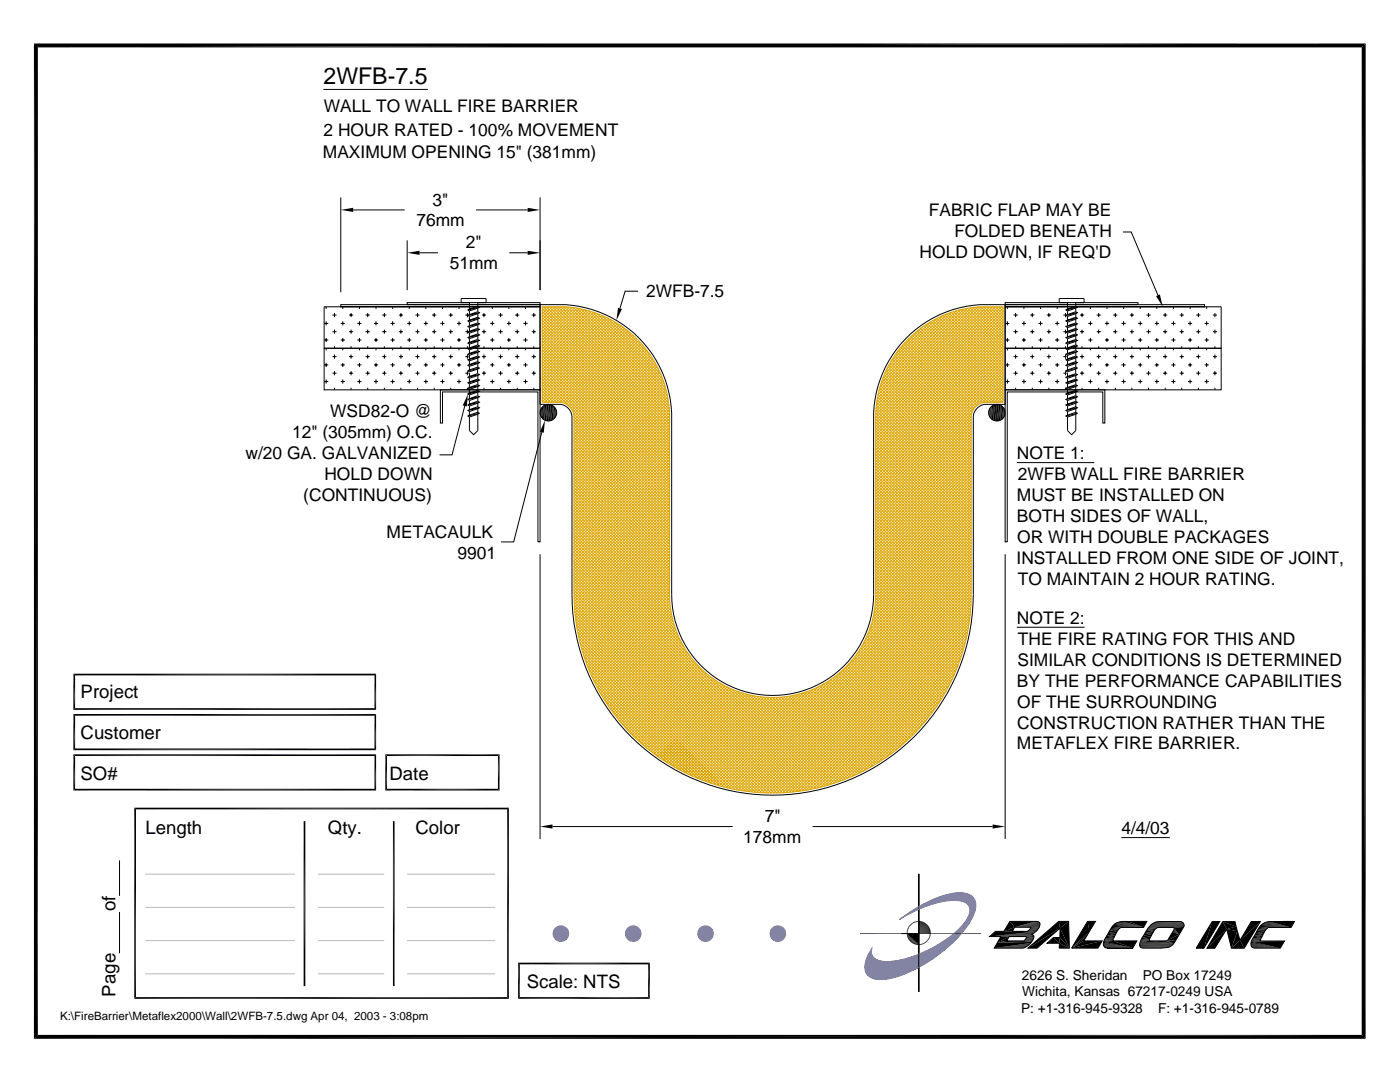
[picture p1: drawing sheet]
<svg xmlns="http://www.w3.org/2000/svg" width="279mm" height="216mm" viewBox="0 0 279 216" stroke-linecap="round" stroke-linejoin="round" font-family="sans-serif">
<defs><g id="words">
<text font-size="4.6" x="64.6" y="16.8">2WFB-7.5</text>
<g font-size="3.7">
<text x="16.1" y="139.3">Project</text>
<text x="16.1" y="147.4">Customer</text>
<text x="16.1" y="155.6">SO#</text>
<text x="77.7" y="155.6">Date</text>
<text x="29" y="166.3">Length</text>
<text x="65.4" y="166.3">Qty.</text>
<text x="82.9" y="166.3">Color</text>
<text x="23.1" y="181.9" transform="rotate(-90 23.1 181.9)">of</text>
<text x="105.1" y="197.2">Scale: NTS</text>
<text x="23.1" y="198.8" transform="rotate(-90 23.1 198.8)">Page</text>
</g>
<g font-size="3.5">
<text x="64.6" y="22.4">WALL TO WALL FIRE BARRIER</text>
<text x="64.6" y="27.1">2 HOUR RATED - 100% MOVEMENT</text>
<text x="64.4" y="31.6">MAXIMUM OPENING 15&quot; (381mm)</text>
<text x="86.3" y="41">3&quot;</text>
<text x="83.1" y="45.2">76mm</text>
<text x="185.4" y="43.1">FABRIC FLAP MAY BE</text>
<text x="190.5" y="47.3">FOLDED BENEATH</text>
<text x="89.7" y="53.7">51mm</text>
<text x="93" y="49.6">2&quot;</text>
<text x="183.5" y="51.5">HOLD DOWN, IF REQ'D</text>
<text x="128.9" y="59.3">2WFB-7.5</text>
<text x="65.9" y="83.3">WSD82-O @</text>
<text x="58.3" y="87.5">12&quot; (305mm) O.C.</text>
<text x="49" y="91.7">w/20 GA. GALVANIZED</text>
<text x="64.7" y="95.8">HOLD DOWN</text>
<text x="202.9" y="91.6">NOTE 1:</text>
<text x="203.1" y="95.7">2WFB WALL FIRE BARRIER</text>
<text x="60.5" y="100">(CONTINUOUS)</text>
<text x="202.9" y="99.9">MUST BE INSTALLED ON</text>
<text x="77.2" y="107.3">METACAULK</text>
<text x="202.9" y="104.1">BOTH SIDES OF WALL,</text>
<text x="91.3" y="111.4">9901</text>
<text x="202.9" y="112.5">INSTALLED FROM ONE SIDE OF JOINT,</text>
<text x="203" y="108.3">OR WITH DOUBLE PACKAGES</text>
<text x="203.1" y="116.7">TO MAINTAIN 2 HOUR RATING.</text>
<text x="202.9" y="124.4">NOTE 2:</text>
<text x="203.1" y="128.6">THE FIRE RATING FOR THIS AND</text>
<text x="202.9" y="137">BY THE PERFORMANCE CAPABILITIES</text>
<text x="203.1" y="132.8">SIMILAR CONDITIONS IS DETERMINED</text>
<text x="203" y="141.2">OF THE SURROUNDING</text>
<text x="202.9" y="149.5">METAFLEX FIRE BARRIER.</text>
<text x="203" y="145.4">CONSTRUCTION RATHER THAN THE</text>
<text x="152.6" y="164.1">7&quot;</text>
<text x="223.8" y="166.4">4/4/03</text>
<text x="148.3" y="168.2">178mm</text>
</g>
<g font-size="2.7">
<text x="203.9" y="195.5">2626 S. Sheridan</text>
<text x="228.1" y="195.5">PO Box 17249</text>
<text x="203.8" y="202.1">P: +1-316-945-9328</text>
<text x="204" y="198.8">Wichita, Kansas 67217-0249 USA</text>
<text x="231.1" y="202.1">F: +1-316-945-0789</text>
</g>
<text font-size="2.3" x="12" y="203.6">K:\FireBarrier\Metaflex2000\Wall\2WFB-7.5.dwg Apr 04, 2003 - 3:08pm</text>
</g></defs>
<g fill="none" stroke="#000" stroke-width=".2">
<path d="M7.2 9.1h265v197.8h-265zM64.5 17.8h20.9M68 39.4v18.9M107.8 39.4v18.5M70.5 41.9h10.3M81.3 48v9.9M83.7 50.4h3.7M95 41.9h10.3M101.6 50.4h3.7M127.4 58.1h-2.6l-1.1 3.5M224.1 46.3h1.7l5.3 12.6M64.7 69.5h43.1v8.3h-43.1z"/>
<path d="M64.7 61.2h43.1v-.4h-39.8v.4h39.8v8.3h-43.1zM64.7 64.5h.8M64.7 67.8h.8M64.7 72.8h.8M64.7 76.1h.8M65.1 61.2v.4M65.1 64.1v.8M65.1 67.4v.9M65.1 69.5v.4M65.1 72.4v.8M65.1 75.7v.8M66.3 62.9h.9"/>
<path d="M66.3 66.2h.9M66.3 71.2h.9M66.3 74.5h.9M66.8 62.5v.8M66.8 65.8v.8M66.8 69.1v.4M66.8 70.7v.9M66.8 74.1v.8M66.8 77.4v.4M68 64.5h.8M68 67.8h.8M68 72.8h.8"/>
<path d="M68 76.1h.8M68.4 61.2v.4M68.4 64.1v.8M68.4 67.4v.9M68.4 69.5v.4M68.4 72.4v.8M68.4 75.7v.8M69.7 62.9h.8M69.7 66.2h.8M69.7 71.2h.8M69.7 74.5h.8M70.1 62.5v.8"/>
<path d="M70.1 65.8v.8M70.1 69.1v.4M70.1 70.7v.9M70.1 74.1v.8M70.1 77.4v.4M71.3 64.5h.8M71.3 67.8h.8M71.3 72.8h.8M71.3 76.1h.8M71.7 61.2v.4M71.7 64.1v.8M71.7 67.4v.9"/>
<path d="M71.7 69.5v.4M71.7 72.4v.8M71.7 75.7v.8M73 62.9h.8M73 66.2h.8M73 71.2h.8M73 74.5h.8M73.4 62.5v.8M73.4 65.8v.8M73.4 69.1v.4M73.4 70.7v.9M73.4 74.1v.8"/>
<path d="M73.4 77.4v.4M74.6 64.5h.9M74.6 67.8h.9M74.6 72.8h.9M74.6 76.1h.9M75 61.2v.4M75 64.1v.8M75 67.4v.9M75 69.5v.4M75 72.4v.8M75 75.7v.8M76.3 62.9h.8"/>
<path d="M76.3 66.2h.8M76.3 71.2h.8M76.3 74.5h.8M76.7 62.5v.8M76.7 65.8v.8M76.7 69.1v.4M76.7 70.7v.9M76.7 74.1v.8M76.7 77.4v.4M77.9 64.5h.9M77.9 67.8h.9M77.9 72.8h.9"/>
<path d="M77.9 76.1h.9M78.4 61.2v.4M78.4 64.1v.8M78.4 67.4v.9M78.4 69.5v.4M78.4 72.4v.8M78.4 75.7v.8M79.6 62.9h.8M79.6 66.2h.8M79.6 71.2h.8M79.6 74.5h.8M80 62.5v.8"/>
<path d="M80 65.8v.8M80 69.1v.4M80 70.7v.9M80 74.1v.8M80 77.4v.4M81.3 60.4h26.5v.4h-26.5zM81.3 64.5h.8M81.3 67.8h.8M81.3 72.8h.8M81.3 76.1h.8M81.7 61.2v.4M81.7 64.1v.8"/>
<path d="M81.7 67.4v.9M81.7 69.5v.4M81.7 72.4v.8M81.7 75.7v.8M82.9 62.9h.8M82.9 66.2h.8M82.9 71.2h.8M82.9 74.5h.8M83.3 62.5v.8M83.3 65.8v.8M83.3 69.1v.4M83.3 70.7v.9"/>
<path d="M83.3 74.1v.8M83.3 77.4v.4M84.6 64.5h.8M84.6 67.8h.8M84.6 72.8h.8M84.6 76.1h.8M85 61.2v.4M85 64.1v.8M85 67.4v.9M85 69.5v.4M85 72.4v.8M85 75.7v.8"/>
<path d="M86.2 62.9h.9M86.2 66.2h.9M86.2 71.2h.9M86.2 74.5h.9M86.7 62.5v.8M86.7 65.8v.8M86.7 69.1v.4M86.7 70.7v.9M86.7 74.1v.8M86.7 77.4v.4M87.9 77.8h19.9v30.3h-.4v-29.9h-19.1v6.2h-.4zM87.9 64.5h.8"/>
<path d="M87.9 67.8h.8M87.9 72.8h.8M87.9 76.1h.8M88.3 61.2v.4M88.3 64.1v.8M88.3 67.4v.9M88.3 69.5v.4M88.3 72.4v.8M88.3 75.7v.8M89.6 62.9h.8M89.6 66.2h.8M89.6 71.2h.8"/>
<path d="M89.6 74.5h.8M90 62.5v.8M90 65.8v.8M90 69.1v.4M90 70.7v.9M90 74.1v.8M90 77.4v.4M91.2 64.5h.8M91.2 67.8h.8M91.2 72.8h.8M91.2 76.1h.8M91.6 61.2v.4"/>
<path d="M91.6 64.1v.8M91.6 67.4v.9M91.6 69.5v.4M91.6 72.4v.8M91.6 75.7v.8M92.9 62.9h.6M92.9 66.2h.6M92.9 71.2h.6M92.9 74.5h.6M93.3 62.5v.8M93.3 65.8v.8M93.3 69.1v.4"/>
<path d="M93.3 70.7v.9M93.3 74.1v.8M93.3 77.4v.4M93.4 74l1.9-.7 .4 .1-2 .8zM93.4 79.7l1.9-.7 .4 .2-2 .7zM93.4 78.6l1.9-.7 .4 .2-2 .7zM93.4 77.5l1.9-.7 .4 .1-2 .8zM93.4 76.4l1.9-.8 .4 .2-2 .8zM93.4 75.3l1.9-.8 .4 .2-2 .8zM93.4 65.2l1.9-.8 .4 .2-2 .8zM93.4 66.3l1.9-.8 .4 .2-2 .8zM93.4 67.4l1.9-.8 .4 .2-2 .8z"/>
<path d="M93.4 68.5l1.9-.8 .4 .2-2 .8zM93.4 69.6l1.9-.8 .4 .2-2 .8zM93.4 70.7l1.9-.7 .4 .1-2 .8zM93.4 71.8l1.9-.7 .4 .1-2 .8zM93.4 72.9l1.9-.7 .4 .1-2 .8zM93.4 61.8l1.9-.7 .4 .2-2 .7zM93.4 62.9l1.9-.7 .4 .2-2 .7zM93.4 64.1l1.9-.8 .4 .2-2 .8zM93.7 62v.8M93.7 63.1v.8M93.7 64.2v.8M93.7 65.3v.8"/>
<path d="M93.7 66.4v.8M93.7 67.5v.8M93.7 68.6v.8M93.7 69.8v.7M93.7 70.9v.7M93.7 72v.7M93.7 73.1v.7M93.7 74.4v.7M93.7 75.5v.7M93.7 76.6v.7M93.7 77.7v.7M93.7 78.8v.7"/>
<path d="M93.7 79.9v.7M95.3 73.6v.9M95.4 61.1v-.7h1.6v-.8h-5v.8h1.7v1.3M95.4 61.5v.7M95.4 62.6v.7M95.4 63.7v.7M95.4 64.8v.8M95.4 65.9v.8M95.4 67v.8M95.4 68.1v.8M95.4 69.2v.8M95.4 70.3v.8"/>
<path d="M95.4 71.4v.8M95.4 72.5v.8M95.4 74.9v.8M95.4 76v.8M95.4 77.1v.8M95.4 78.2v.8M95.4 79.3v.8M95.7 79.2l-2.3 .5M95.7 78.1l-2.3 .5M95.7 76.9l-2.3 .6M95.7 75.8l-2.3 .6M95.7 74.7l-2.3 .6"/>
<path d="M95.7 73.4l-2.3 .6M95.7 64.6l-2.3 .6M95.7 65.7l-2.3 .6M95.7 66.8l-2.3 .6M95.7 67.9l-2.3 .6M95.7 69l-2.3 .6M95.7 70.1l-2.3 .6M95.7 71.2l-2.3 .6M95.7 72.3l-2.3 .6M95.7 61.3l-2.3 .5M95.7 62.4l-2.3 .5M95.7 63.5l-2.3 .6"/>
<path d="M96.2 62.9h.8M96.2 66.2h.8M96.2 71.2h.8M96.2 74.5h.8M96.6 62.5v.8M96.6 65.8v.8M96.6 69.1v.4M96.6 70.7v.9M96.6 74.1v.8M96.6 77.4v.4M97.8 64.5h.9M97.8 67.8h.9"/>
<path d="M97.8 72.8h.9M97.8 76.1h.9M98.3 61.2v.4M98.3 64.1v.8M98.3 67.4v.9M98.3 69.5v.4M98.3 72.4v.8M98.3 75.7v.8M99.5 62.9h.8M99.5 66.2h.8M99.5 71.2h.8M99.5 74.5h.8"/>
<path d="M99.9 62.5v.8M99.9 65.8v.8M99.9 69.1v.4M99.9 70.7v.9M99.9 74.1v.8M99.9 77.4v.4M101.2 64.5h.8M101.2 67.8h.8M101.2 72.8h.8M101.2 76.1h.8M101.6 61.2v.4M101.6 64.1v.8"/>
<path d="M101.6 67.4v.9M101.6 69.5v.4M101.6 72.4v.8M101.6 75.7v.8M102.8 62.9h.8M102.8 66.2h.8M102.8 71.2h.8M102.8 74.5h.8M103.2 62.5v.8M103.2 65.8v.8M103.2 69.1v.4M103.2 70.7v.9"/>
<path d="M103.2 74.1v.8M103.2 77.4v.4M104.5 64.5h.8M104.5 67.8h.8M104.5 72.8h.8M104.5 76.1h.8M104.9 61.2v.4M104.9 64.1v.8M104.9 67.4v.9M104.9 69.5v.4M104.9 72.4v.8M104.9 75.7v.8"/>
<path d="M106.1 62.9h.9M106.1 66.2h.9M106.1 71.2h.9M106.1 74.5h.9M106.5 62.5v.8M106.5 65.8v.8M106.5 69.1v.4M106.5 70.7v.9M106.5 74.1v.8M106.5 77.4v.4M107.8 60.8a27.7 27.7 0 0 1 10.4 1 22.6 22.6 0 0 1 15.8 20.7v36.2a20.2 20.2 0 0 0 20.2 20.1 20.2 20.2 0 0 0 20.1-20.1v-36.2a22.6 22.6 0 0 1 21.3-21.7h5v19.9h-4.2a2.69 2.69 0 0 0-2.2 2.3v35.7a40 40 0 0 1-40 40 40 40 0 0 1-40-40v-35.7a2.68 2.68 0 0 0-2.3-2.3h-4.1zM200.6 77.8h19.9v6.6h-.4v-6.2h-19.1v29.9h-.4z"/>
<path d="M200.6 60.4h26.5v.4h-26.5zM200.6 60.8v.4h43.1v8.3h-43.1v-8.3h39.8v-.4zM200.6 69.5h43.1v8.3h-43.1zM200.6 64.5h.8M200.6 67.8h.8M200.6 72.8h.8M200.6 76.1h.8M201 61.2v.4M201 64.1v.8M201 67.4v.9M201 69.5v.4M201 72.4v.8"/>
<path d="M201 75.7v.8M202.3 62.9h.8M202.3 66.2h.8M202.3 71.2h.8M202.3 74.5h.8M202.7 62.5v.8M202.7 65.8v.8M202.7 69.1v.4M202.7 70.7v.9M202.7 74.1v.8M202.7 77.4v.4M203.9 64.5h.9"/>
<path d="M203.9 67.8h.9M203.9 72.8h.9M203.9 76.1h.9M204.3 61.2v.4M204.3 64.1v.8M204.3 67.4v.9M204.3 69.5v.4M204.3 72.4v.8M204.3 75.7v.8M205.6 62.9h.8M205.6 66.2h.8M205.6 71.2h.8"/>
<path d="M205.6 74.5h.8M206 62.5v.8M206 65.8v.8M206 69.1v.4M206 70.7v.9M206 74.1v.8M206 77.4v.4M207.2 64.5h.9M207.2 67.8h.9M207.2 72.8h.9M207.2 76.1h.9M207.7 61.2v.4"/>
<path d="M207.7 64.1v.8M207.7 67.4v.9M207.7 69.5v.4M207.7 72.4v.8M207.7 75.7v.8M208.9 62.9h.8M208.9 66.2h.8M208.9 71.2h.8M208.9 74.5h.8M209.3 62.5v.8M209.3 65.8v.8M209.3 69.1v.4"/>
<path d="M209.3 70.7v.9M209.3 74.1v.8M209.3 77.4v.4M210.6 64.5h.8M210.6 67.8h.8M210.6 72.8h.8M210.6 76.1h.8M211 61.2v.4M211 64.1v.8M211 67.4v.9M211 69.5v.4M211 72.4v.8"/>
<path d="M211 75.7v.8M212.2 62.9h.7M212.2 66.2h.7M212.2 71.2h.7M212.2 74.5h.7M212.6 62.5v.8M212.6 65.8v.8M212.6 69.1v.4M212.6 70.7v.9M212.6 74.1v.8M212.6 77.4v.4M212.7 74l2-.7 .3 .1-1.9 .8z"/>
<path d="M212.7 79.7l2-.7 .3 .2-1.9 .7zM212.7 78.6l2-.7 .3 .2-1.9 .7zM212.7 77.5l2-.7 .3 .1-1.9 .8zM212.7 76.4l2-.8 .3 .2-1.9 .8zM212.7 75.3l2-.8 .3 .2-1.9 .8zM212.7 65.2l2-.8 .3 .2-1.9 .8zM212.7 66.3l2-.8 .3 .2-1.9 .8zM212.7 67.4l2-.8 .3 .2-1.9 .8zM212.7 68.5l2-.8 .3 .2-1.9 .8zM212.7 69.6l2-.8 .3 .2-1.9 .8zM212.7 70.7l2-.7 .3 .1-1.9 .8zM212.7 71.8l2-.7 .3 .1-1.9 .8z"/>
<path d="M212.7 72.9l2-.7 .3 .1-1.9 .8zM212.7 61.8l2-.7 .3 .2-1.9 .7zM212.7 62.9l2-.7 .3 .2-1.9 .7zM212.7 64.1l2-.8 .3 .2-1.9 .8zM213 62v.8M213 63.1v.8M213 64.2v.8M213 65.3v.8M213 66.4v.8M213 67.5v.8M213 68.6v.8M213 69.8v.7"/>
<path d="M213 70.9v.7M213 72v.7M213 73.1v.7M213 74.4v.7M213 75.5v.7M213 76.6v.7M213 77.7v.7M213 78.8v.7M213 79.9v.7M214.7 73.6v.9M214.7 61.1v-.7h1.6v-.8h-4.9v.8h1.6v1.3M214.7 61.5v.7"/>
<path d="M214.7 62.6v.7M214.7 63.7v.7M214.7 64.8v.8M214.7 65.9v.8M214.7 67v.8M214.7 68.1v.8M214.7 69.2v.8M214.7 70.3v.8M214.7 71.4v.8M214.7 72.5v.8M214.7 74.9v.8M214.7 76v.8"/>
<path d="M214.7 77.1v.8M214.7 78.2v.8M214.7 79.3v.8M215 79.2l-2.3 .5M215 78.1l-2.3 .5M215 76.9l-2.3 .6M215 75.8l-2.3 .6M215 74.7l-2.3 .6M215 73.4l-2.3 .6M215 64.6l-2.3 .6M215 65.7l-2.3 .6M215 66.8l-2.3 .6"/>
<path d="M215 67.9l-2.3 .6M215 69l-2.3 .6M215 70.1l-2.3 .6M215 71.2l-2.3 .6M215 72.3l-2.3 .6M215 61.3l-2.3 .5M215 62.4l-2.3 .5M215 63.5l-2.3 .6M215.5 62.9h.9M215.5 66.2h.9M215.5 71.2h.9M215.5 74.5h.9"/>
<path d="M215.9 62.5v.8M215.9 65.8v.8M215.9 69.1v.4M215.9 70.7v.9M215.9 74.1v.8M215.9 77.4v.4M217.2 64.5h.8M217.2 67.8h.8M217.2 72.8h.8M217.2 76.1h.8M217.6 61.2v.4M217.6 64.1v.8"/>
<path d="M217.6 67.4v.9M217.6 69.5v.4M217.6 72.4v.8M217.6 75.7v.8M218.9 62.9h.8M218.9 66.2h.8M218.9 71.2h.8M218.9 74.5h.8M219.3 62.5v.8M219.3 65.8v.8M219.3 69.1v.4M219.3 70.7v.9"/>
<path d="M219.3 74.1v.8M219.3 77.4v.4M220.5 64.5h.8M220.5 67.8h.8M220.5 72.8h.8M220.5 76.1h.8M220.9 61.2v.4M220.9 64.1v.8M220.9 67.4v.9M220.9 69.5v.4M220.9 72.4v.8M220.9 75.7v.8"/>
<path d="M222.2 62.9h.8M222.2 66.2h.8M222.2 71.2h.8M222.2 74.5h.8M222.6 62.5v.8M222.6 65.8v.8M222.6 69.1v.4M222.6 70.7v.9M222.6 74.1v.8M222.6 77.4v.4M223.8 64.5h.9M223.8 67.8h.9"/>
<path d="M223.8 72.8h.9M223.8 76.1h.9M224.2 61.2v.4M224.2 64.1v.8M224.2 67.4v.9M224.2 69.5v.4M224.2 72.4v.8M224.2 75.7v.8M225.5 62.9h.8M225.5 66.2h.8M225.5 71.2h.8M225.5 74.5h.8"/>
<path d="M225.9 62.5v.8M225.9 65.8v.8M225.9 69.1v.4M225.9 70.7v.9M225.9 74.1v.8M225.9 77.4v.4M227.1 64.5h.9M227.1 67.8h.9M227.1 72.8h.9M227.1 76.1h.9M227.6 61.2v.4M227.6 64.1v.8"/>
<path d="M227.6 67.4v.9M227.6 69.5v.4M227.6 72.4v.8M227.6 75.7v.8M228.8 62.9h.8M228.8 66.2h.8M228.8 71.2h.8M228.8 74.5h.8M229.2 62.5v.8M229.2 65.8v.8M229.2 69.1v.4M229.2 70.7v.9"/>
<path d="M229.2 74.1v.8M229.2 77.4v.4M230.5 64.5h.8M230.5 67.8h.8M230.5 72.8h.8M230.5 76.1h.8M230.9 61.2v.4M230.9 64.1v.8M230.9 67.4v.9M230.9 69.5v.4M230.9 72.4v.8M230.9 75.7v.8"/>
<path d="M232.1 62.9h.8M232.1 66.2h.8M232.1 71.2h.8M232.1 74.5h.8M232.5 62.5v.8M232.5 65.8v.8M232.5 69.1v.4M232.5 70.7v.9M232.5 74.1v.8M232.5 77.4v.4M233.8 64.5h.8M233.8 67.8h.8"/>
<path d="M233.8 72.8h.8M233.8 76.1h.8M234.2 61.2v.4M234.2 64.1v.8M234.2 67.4v.9M234.2 69.5v.4M234.2 72.4v.8M234.2 75.7v.8M235.4 62.9h.9M235.4 66.2h.9M235.4 71.2h.9M235.4 74.5h.9"/>
<path d="M235.8 62.5v.8M235.8 65.8v.8M235.8 69.1v.4M235.8 70.7v.9M235.8 74.1v.8M235.8 77.4v.4M237.1 64.5h.8M237.1 67.8h.8M237.1 72.8h.8M237.1 76.1h.8M237.5 61.2v.4M237.5 64.1v.8"/>
<path d="M237.5 67.4v.9M237.5 69.5v.4M237.5 72.4v.8M237.5 75.7v.8M238.7 62.9h.9M238.7 66.2h.9M238.7 71.2h.9M238.7 74.5h.9M239.2 62.5v.8M239.2 65.8v.8M239.2 69.1v.4M239.2 70.7v.9"/>
<path d="M239.2 74.1v.8M239.2 77.4v.4M240.4 64.5h.8M240.4 67.8h.8M240.4 72.8h.8M240.4 76.1h.8M240.8 61.2v.4M240.8 64.1v.8M240.8 67.4v.9M240.8 69.5v.4M240.8 72.4v.8M240.8 75.7v.8"/>
<path d="M242.1 62.9h.8M242.1 66.2h.8M242.1 71.2h.8M242.1 74.5h.8M242.5 62.5v.8M242.5 65.8v.8M242.5 69.1v.4M242.5 70.7v.9M242.5 74.1v.8M242.5 77.4v.4M92.8 81l-2.6 9.8h-2.5M93.4 83l1.9-.7 .4 .2-2 .7z"/>
<path d="M93.4 81.9l1.9-.7 .4 .2-2 .7zM93.4 80.8l1.9-.7 .4 .2-2 .7zM93.7 81v.7M93.7 82.1v.7M95.4 82.7v3.2l-.9 .8-.8-.8v-2.7M95.4 80.4v.8M95.4 81.5v.8M95.7 82.5l-2.3 .5M95.7 81.4l-2.3 .5M95.7 80.3l-2.3 .5M108 81.3v2.1M108.1 86.3l-5.6 21.8h-2.5"/>
<path d="M110.8 81.3v2.1M197.6 81.3v2.1M202.9 92.3h15.5M212.7 83l2-.7 .3 .2-1.9 .7zM212.7 81.9l2-.7 .3 .2-1.9 .7zM212.7 80.8l2-.7 .3 .2-1.9 .7zM213 81v.7M213 82.1v.7M214.7 82.7v3.2l-.8 .8-.9-.8v-2.7M214.7 80.4v.8M214.7 81.5v.8M215 82.5l-2.3 .5"/>
<path d="M215 81.4l-2.3 .5M215 80.3l-2.3 .5M107.8 110.6v56.8M200.6 110.6v56.8M202.9 125.2h13.6M110.3 164.9h35.9M162.2 164.9h35.9"/>
<circle cx="109.4" cy="82.4" r="1.66"/>
<circle cx="199" cy="82.4" r="1.66"/>
</g>
<g fill="#000">
<path d="M6.8 8.7h265.7l-264.9 .8zM7.6 9.5l264.9-.8-.7 .8zM271.8 9.5l.7 197.8-.7-.8zM272.5 8.7v198.6l-.7-197.8zM68 41.9l2.5-.4v.8zM81.3 50.4l2.4-.4v.9zM105.3 50l2.5 .4-2.5 .5zM105.3 41.5l2.5 .4-2.5 .4zM230.7 59.1l.8-.3 .6 2.4zM123.3 61.4l.8 .3-1.1 2.2zM93.4 78.6l-.2 2.5-.8-.2zM107.8 82v.7z"/>
<path d="M107.9 81.6v1.5l-.1-1.1zM107.8 82l.1 1.1zM107.9 81.6l.2 1.8-.2-.3zM108.8 83.9l-.3 2.5-.8-.2zM110.7 81.3l.2 .3v1.5zM110.9 81.6l.2 1.1zM110.9 81.6l.2 1.1-.2 .4zM111.1 82v.7zM197.3 82v.7zM197.5 81.6v1.5l-.2-.4zM197.5 81.6l-.2 1.1zM197.7 81.3l-.2 1.8v-1.5z"/>
<path d="M200.4 81.6v1.5l-.2 .3zM200.6 82l-.2 1.1zM200.4 81.6l.2 .4-.2 1.1zM200.6 82v.7zM107.8 164.9l2.5-.4v.8zM198.1 164.5l2.5 .4-2.5 .4zM6.8 8.7l.8 197.8-.8 .8zM6.8 8.7l.8 .8v197zM6.8 207.3l.8-.8h264.2zM6.8 207.3l265-.8 .7 .8z"/>
</g>
<path d="M108.3 81v2.7M197.8 81v2.7M200.1 81v2.7" fill="none" stroke="#000" stroke-width=".25"/>
<path d="M108.6 80.9v2.9M110.3 80.9v2.9M198.1 80.9v2.9M199.8 80.9v2.9M74.9 134.4v7.2M74.9 142.5v7.2M74.9 150.5v7.2M78.6 163.9v32.9" fill="none" stroke="#000" stroke-width=".32"/>
<path d="M108.9 80.7v3.3M109.3 80.7v3.3M198.4 80.7v3.3M198.8 80.7v3.3" fill="none" stroke="#000" stroke-width=".36"/>
<path d="M109.6 80.7v3.3M199.1 80.7v3.3" fill="none" stroke="#000" stroke-width=".38"/>
<g fill="none" stroke="#000" stroke-width=".34">
<path d="M110 80.7v3.3M199.5 80.7v3.3M14.6 134.6h60.5M14.8 134.4v7.2M14.6 141.5h60.5M14.6 157.6h60.5M14.6 150.7h60.5M14.6 149.5h60.5M14.6 142.6h60.5M14.8 142.5v7.2M14.8 150.5v7.2M26.8 161.3h74.8"/>
<path d="M27 161.2v38.1M60.8 163.9v32.9M101.4 161.2v38.1M26.8 199.1h74.8M103.4 199.1h26.3M103.4 192.3h26.3M103.6 192.1v7.2M129.5 192.1v7.2"/>
</g>
<path d="M110.6 81v2.7" fill="none" stroke="#000" stroke-width=".28"/>
<path d="M200.3 81.3v2.1" fill="none" stroke="#000" stroke-width=".21"/>
<g fill="none" stroke="#dda500" stroke-width=".2">
<path d="M108.2 61.4l.2-.2 25.2 25.2-19 19.1M108.2 62l.8-.8 24.6 24.6-19 19.1M108.2 62.6l1.4-1.4 24 24M108.2 63.2l2-2 23.4 23.4-19 19.1M108.2 63.8l2.6-2.6 22.8 22.9-19 19M108.2 64.4l3.2-3.2 22.2 22.3M108.2 65l3.8-3.8 21.6 21.7M108.2 65.6l4.3-4.4 21.1 21.1M108.2 70.3l8.4-8.5 16.4 16.4M108.2 61.6l25.4 25.4-19 19.1M108.2 62.7l25.4 25.5-19 19.1M108.2 63.3l25.4 25.5-19 19"/>
<path d="M108.2 63.9l25.4 25.4-19 19.1M108.2 65.1l25.4 25.4-19 19.1M108.2 65.7l25.4 25.4-19 19.1M108.2 68l25.4 25.5-19 19M108.2 69.8l25.4 25.4-19 19.1 43.8 43.7M108.2 70.4l25.4 25.4-19 19.1M108.2 70.9l25.4 25.5-19 19M108.2 71.5l25.4 25.5-19 19M108.2 72.1l25.4 25.5-19 19M108.2 72.7l25.4 25.4-19 19.1M108.2 73.3l25.4 25.4-19 19.1M108.2 74.4l25.4 25.5-19 19.1"/>
<path d="M108.2 75l25.4 25.5-19 19M108.2 79.7l.6 .6M108.2 78.5l1.7 1.8M108.2 78l2.3 2.3M108.2 76.8l3.5 3.5M108.2 76.2l4.2 4.2M108.2 75.6l25.4 25.4M108.2 73.9l25.4 25.4M108.2 69.2l25.4 25.4M108.2 68.6l25.4 25.4M108.2 67.4l25.4 25.5M108.2 66.8l25.4 25.5"/>
<path d="M108.2 66.3l25.4 25.4M108.2 64.5l25.4 25.4M108.2 62.1l25.4 25.5M113.1 61.2l-4.9 4.9M113.2 61.2l20.4 20.5M113.6 61.3l-5.4 5.4M113.8 61.3l19.7 19.7M114.2 61.3l-6 6M114.5 61.4l18.9 18.9M114.7 61.4l-6.5 6.5M115.1 61.5l18.2 18.2-18.7 18.7M115.2 61.5l-7 7"/>
<path d="M115.7 61.6l-7.5 7.5M115.9 61.6l17.3 17.4M116.2 61.7l-8 8M117.1 61.9l-8.9 8.9M117.4 62l15.4 15.4M117.6 62l-9.4 9.4M118 62.2l-9.8 9.8M118.2 62.2l14.4 14.4M118.5 62.3l-10.3 10.3M118.9 62.5l-10.7 10.7M119.1 62.5l13.2 13.2M119.3 62.6l-11.1 11.2"/>
<path d="M119.8 62.8l-11.6 11.5M120.1 62.9l11.8 11.8M120.2 62.9l-12 12M120.6 63.1l-12.4 12.4M121 63.3l-12.8 12.8M121.2 63.4l10.2 10.2M121.4 63.5l-13.2 13.2M121.8 63.7l-13.6 13.6M122.2 63.9l-14 14M122.4 64.1l8.4 8.3M122.5 64.1l-14.3 14.3M122.9 64.3l-14.7 14.7"/>
<path d="M123.3 64.6l-15.1 15M123.6 64.8l-15.4 15.4M124.3 65.3l-15 15-1.1-1.2M124.7 65.5l-14.8 14.8M125 65.8l-14.5 14.5M125.3 66l-14.2 14.3-2.9-2.9M125.6 66.3l-14 14M126 66.5l-13.8 13.8M126.3 66.8l-13.7 13.7M126.6 67.1l-13.6 13.5M126.9 67.4l-13.5 13.5M127.2 67.7l-13.5 13.5"/>
<path d="M127.5 68l-13.5 13.5M127.7 68.3l-13.5 13.5M128 68.6l-13.6 13.6M128.3 68.9l-13.8 13.8M128.6 69.2l-14 14M128.8 69.5l-14.2 14.3M129.1 69.9l-14.5 14.5M129.3 70.2l-14.7 14.8M129.6 70.5l-15 15.1M129.8 70.8l-5.8-5.8-15.3 15.3M129.8 70.9l-15.2 15.2M130 71.2l-15.4 15.5"/>
<path d="M130.3 71.6l-15.7 15.7M130.5 72l-15.9 15.9M130.7 72.3l-16.1 16.2M130.9 72.7l-16.3 16.4M131.1 73.1l-16.5 16.6M131.3 73.5l-16.7 16.8M131.5 73.9l-16.9 16.9 19 19.1-17.9 17.9M131.7 74.3l-17.1 17.1M131.9 74.7l-17.3 17.3M132.1 75.1l-17.5 17.5M132.2 75.5l-17.6 17.7M132.4 75.9l-17.8 17.9"/>
<path d="M132.5 76.4l-17.9 17.9M132.7 76.8l-18.1 18.1M132.8 77.3l-18.2 18.2M132.9 77.7l-18.3 18.4M133.1 78.2l-18.5 18.5M133.2 78.7l-18.6 18.6M133.2 79.2l-18.6 18.7M175 79.8l18.8 18.8M175.1 79.2l18.7 18.8M175.2 78.8l18.6 18.6M175.3 78.3l18.5 18.5M175.5 77.8l18.3 18.4"/>
<path d="M175.6 77.4l18.2 18.2M175.7 76.9l18.1 18.1M175.8 76.5l18 17.9M176 76l17.8 17.9M176.1 75.6l17.7 17.7M176.3 75.2l17.5 17.5M176.5 74.7l17.3 17.4M176.7 74.3l17.1 17.2M176.8 73.9l17 17M177 73.5l16.8 16.8M177.2 73.2l16.6 16.5M177.4 72.8l16.4 16.4"/>
<path d="M177.6 72.4l16.2 16.2M177.8 72l16 16M178.1 71.6l15.7 15.8M178.3 71.3l15.5 15.5M178.5 71l15.3 15.2M178.8 70.6l15 15M179 70.3l14.8 14.8M179.3 69.9l14.5 14.6M179.5 69.6l14.3 14.3M179.8 69.3l14 14M180 68.9l13.9 13.9M180.3 68.6l13.7 13.7"/>
<path d="M180.6 68.3l13.6 13.6M180.9 68l13.5 13.5M181.2 67.7l13.4 13.5M181.5 67.4l13.5 13.5M181.8 67.1l13.5 13.6M182.1 66.9l13.6 13.6M182.4 66.6l13.7 13.7M182.7 66.3l14 14M183 66.1l14.2 14.2 3-3M183.3 65.8l14.5 14.5 2.4-2.4M183.7 65.6l14.7 14.7M184 65.3l15 15 1.2-1.2"/>
<path d="M184.1 65.2l-5.3 5.3M184.4 65.1l15.2 15.2 .6-.7M184.7 64.8l15.5 15.5M185.1 64.6l15.1 15.1M185.4 64.4l14.8 14.7M185.8 64.2l-8 8M185.8 64.2l14.4 14.3M186.2 63.9l14 14.1M186.6 63.7l13.6 13.7M186.9 63.5l13.3 13.3M187 63.5l-9.9 9.9M187.3 63.4l12.9 12.8"/>
<path d="M187.7 63.2l12.5 12.4M188.1 63l-11.5 11.5M188.2 63l12 12M188.6 62.8l11.6 11.6M189 62.6l11.2 11.3M189.1 62.6l-12.9 12.9M189.4 62.5l10.8 10.8M189.8 62.3l10.4 10.4M190 62.3l-14.1 14.1M190.3 62.2l9.9 9.9M190.7 62.1l9.5 9.4M190.9 62l-15.3 15.3"/>
<path d="M191.2 61.9l9 9M191.6 61.8l-16.2 16.3M191.7 61.8l8.5 8.5M192.1 61.7l8.1 8M192.4 61.6l-17.2 17.2M192.6 61.6l7.6 7.6M193.1 61.5l-18 18.1M193.1 61.5l7.1 7.1M193.6 61.4l6.6 6.6M193.8 61.4l-18.8 18.8M194.1 61.3l6.1 6.1M194.5 61.3l-19.6 19.6"/>
<path d="M194.7 61.3l5.5 5.5M195.1 61.2l-20.3 20.4M195.2 61.2l5 5M200.2 65.6l-4.5-4.4-20.9 21M200.2 65.1l-3.9-3.9-21.5 21.6M200.2 64.5l-3.3-3.3-22.1 22.2M200.2 63.9l-2.7-2.7-22.7 22.8M200.2 63.3l-2.1-2.1-23.3 23.4M200.2 62.7l-1.5-1.5-23.9 23.9M200.2 62.1l-.9-.9-24.5 24.5M200.2 61.6l-.3-.4-25.1 25.1M200.2 61.5l-25.4 25.4"/>
<path d="M200.2 62.1l-25.4 25.4M200.2 62.6l-25.4 25.5M200.2 63.2l-25.4 25.4M200.2 63.8l-25.4 25.4M200.2 64.4l-25.4 25.4M200.2 65l-25.4 25.4M200.2 65.6l-25.4 25.4M200.2 66.1l-25.4 25.5M200.2 66.7l-25.4 25.5M200.2 67.3l-25.4 25.5M200.2 67.9l-25.4 25.4M200.2 68.5l-25.4 25.4"/>
<path d="M200.2 69.1l-25.4 25.4M200.2 69.7l-25.4 25.4M200.2 70.3l-25.4 25.4M200.2 70.8l-25.4 25.5M200.2 71.4l-25.4 25.5M200.2 72l-25.4 25.5M200.2 72.6l-25.4 25.4M200.2 73.2l-25.4 25.4M200.2 73.8l-25.4 25.4M200.2 74.4l-25.4 25.4M200.2 75l-25.4 25.4M200.2 75.5l-25.4 25.5"/>
<path d="M200.2 76.1l-4.3 4.3M200.2 76.7l-3.6 3.6M200.2 78.5l-1.8 1.8M114.4 82.5l19.2 19.1M114.6 83.8l19 19-18.9 19M114.6 85.5l19 19.1-18.7 18.8M114.6 86.1l19 19.1-18.7 18.7M114.6 86.7l19 19.1-18.6 18.6M114.6 87.3l19 19-18.5 18.6M114.6 87.9l19 19-18.5 18.5M114.6 88.4l19 19.1-18.4 18.4M114.6 89l19 19.1-18.3 18.3"/>
<path d="M114.6 89.6l19 19.1-18.2 18.2M114.6 90.2l19 19.1-18.1 18.1M114.6 92.5l19 19.1-17.6 17.6M114.6 94.9l19 19.1-17 17M114.6 95.5l19 19.1-16.9 16.9M114.6 96.6l19 19.1-16.6 16.6M114.6 97.2l19 19.1-16.4 16.5M114.6 97.8l19 19.1-16.3 16.3M114.6 98.4l19 19.1-16.1 16.1M114.6 99l19 19.1-15.9 15.9M114.6 99.6l19 19M114.6 96.1l19 19"/>
<path d="M114.6 94.3l19 19.1M114.6 93.7l19 19.1M114.6 93.1l19 19.1M114.6 91.9l19 19.1M114.6 91.4l19 19M114.6 84.9l19 19.1M114.6 84.3l19 19.1M114.6 83.2l19 19M133.4 80.2l-18.8 18.8M133.5 80.7l-18.9 18.9M133.5 81.2l-18.9 19 19 19-15.6 15.6M133.6 81.8l-19 19"/>
<path d="M133.6 82.3l-19 19.1M133.6 82.9l-19 19.1M133.6 83.5l-19 19.1 19.3 19.2M133.6 85.3l-19 19M133.6 87.6l-19 19.1M133.6 89.9l-19 19.1M133.6 91.7l-19 19.1M133.6 92.3l-19 19M133.6 92.9l-19 19 45.8 45.9M133.6 94l-19 19.1M133.6 94.6l-19 19.1M133.6 99.3l-19 19.1"/>
<path d="M174.8 100l19 19.1M174.8 99.4l19 19.1M174.8 98.8l19 19.1M174.8 98.2l19 19.1M174.8 97.6l19 19.1M174.8 97.1l19 19M174.8 96.5l19 19M174.8 95.9l19 19.1M174.8 95.3l19 19.1M174.8 94.7l19 19.1M174.8 94.1l19 19.1M174.8 93.6l19 19"/>
<path d="M174.8 93l19 19M174.8 92.4l19 19M174.8 91.8l19 19M174.8 91.2l19 19.1M174.8 90.6l19 19.1M174.8 90l19 19.1M174.8 89.5l19 19M174.8 88.9l19 19M174.8 88.3l19 19M174.8 87.7l19 19M174.8 87.1l19 19.1M174.8 86.5l19 19.1"/>
<path d="M174.8 85.9l19 19.1M174.8 85.3l19 19.1M174.8 84.8l19 19M174.8 84.2l19 19M174.8 83.6l19 19M174.8 83l19 19.1M174.8 82.4l19 19.1M174.8 81.9l19 19M174.8 81.3l19 19M174.9 80.8l18.9 18.9M175 80.3l18.8 18.8M193.8 83.1l-19 19"/>
<path d="M193.8 83.7l-19 19M193.8 84.2l-19 19.1M193.8 84.8l-19 19.1M193.8 85.4l-19 19.1M193.8 86l-19 19.1M193.8 86.6l-19 19M193.8 87.2l-19 19M193.8 87.8l-19 19M193.8 88.3l-19 19.1M193.8 88.9l-19 19.1M193.8 89.5l-19 19.1M193.8 90.1l-19 19.1"/>
<path d="M193.8 90.7l-19 19M193.8 91.3l-19 19M193.8 91.9l-19 19M193.8 92.5l-19 19M193.8 93l-19 19.1M193.8 93.6l-19 19.1M193.8 94.2l-19 19.1M193.8 94.8l-19 19.1M193.8 95.4l-19 19M193.8 96l-19 19M193.8 96.6l-19 19M193.8 97.1l-19 19.1"/>
<path d="M193.8 97.7l-19 19.1M193.8 98.3l-19 19.1M193.8 98.9l-19 19.1M193.8 99.5l-19 19.1M194 82.3l-19.2 19.3M200.2 80.3v-19.1a24.9 24.9 0 0 0-11.2 1.4 22.2 22.2 0 0 0-14.2 19.9v36.2a20.6 20.6 0 0 1-20.6 20.5 20.6 20.6 0 0 1-20.6-20.5M200.2 80.3h-3.8a3.1 3.1 0 0 0-2.6 2.7v35.7a39.6 39.6 0 0 1-39.6 39.5 39.6 39.6 0 0 1-39.6-39.5v-35.7a3.1 3.1 0 0 0-2.6-2.7h-3.8v-19.1a24.7 24.7 0 0 1 11.2 1.4 22.2 22.2 0 0 1 14.2 19.9v36.2M200.2 80.2l-.1 .1M114.6 117.2l41 41 38.2-38.2M114.6 113.1l44.8 44.8 34.1-34M114.6 118.3l39.9 39.9M114.6 117.8l40.5 40.4"/>
<path d="M114.6 116.6l41.6 41.6M114.6 116l42.1 42.2M114.6 115.4l42.7 42.7M114.6 114.8l43.2 43.3M114.6 113.6l44.3 44.4M114.6 112.5l45.3 45.3M114.6 111.3l46.3 46.4M114.6 110.7l46.8 46.9M114.6 110.1l47.3 47.4M114.6 109.5l47.8 47.9M114.6 108.9l48.3 48.4M114.6 108.4l48.8 48.8"/>
<path d="M114.6 107.8l23.1 23.1M114.6 107.2l21.9 22M114.6 106.6l21.2 21.3M114.6 106l20.7 20.8M114.6 105.4l20.3 20.4M114.6 104.8l20 20.1M114.6 104.3l19.8 19.8M114.6 103.7l19.6 19.6M114.6 103.1l19.4 19.4M114.6 101.9l19.2 19.2M114.6 101.3l19.1 19.2M114.6 100.8l19.1 19"/>
<path d="M114.6 119.5l38.7 38.7M114.6 118.9l39.3 39.3M133.6 101.1l-19 19M133.6 101.7l-19 19M133.6 102.3l-18.9 18.9M133.6 103.4l-18.9 18.9M133.6 104l-18.8 18.9M133.6 110.4l-17.8 17.9M133.6 111l-17.7 17.8M133.6 112.2l-17.5 17.5M133.6 112.8l-17.3 17.4M133.6 113.4l-17.2 17.2"/>
<path d="M133.6 115.1l-16.7 16.8M133.6 118.7l-15.7 15.7M133.7 119.8l-15.5 15.4M174.7 119.9l15.4 15.4M174.8 107.6l18.3 18.4-31.6 31.6M174.8 109.4l18 18-29.8 29.8M174.8 113.5l17.2 17.2-25.8 25.7M174.8 115.8l16.5 16.6-23.3 23.4M174.8 119.3l15.5 15.6M174.8 118.7l15.7 15.8M174.8 118.2l15.9 15.9M174.8 117.6l16.1 16.1"/>
<path d="M174.8 117l16.2 16.2M174.8 116.4l16.4 16.4M174.8 115.2l16.7 16.8M174.8 114.6l16.9 17M174.8 114.1l17 17M174.8 112.9l17.3 17.3M174.8 112.3l17.4 17.5M174.8 111.7l17.6 17.6M174.8 111.1l17.7 17.7M174.8 110.5l17.8 17.9M174.8 110l17.9 17.9M174.8 108.8l18.1 18.2"/>
<path d="M174.8 108.2l18.2 18.3M174.8 107l18.4 18.5M174.8 106.4l18.5 18.6M174.8 105.9l18.6 18.6M174.8 105.3l18.7 18.7M174.8 104.7l18.7 18.7M174.8 104.1l18.8 18.8M174.8 103.5l18.9 18.9M174.8 102.9l18.9 19M174.8 102.3l18.9 19M174.8 101.7l19 19.1M174.8 101.2l19 19"/>
<path d="M174.8 100.6l19 19M193.8 100.1l-19 19M193.8 100.6l-19.1 19.1M193.8 101.2l-19.1 19.2M193.8 101.8l-19.2 19.2M193.8 102.4l-19.3 19.3M193.8 103l-19.4 19.4M193.8 103.6l-19.5 19.5M193.8 104.2l-19.7 19.7 14.4 14.5M193.8 104.8l-20 20M193.8 105.3l-20.3 20.3M193.8 105.9l-20.7 20.7"/>
<path d="M193.8 106.5l-21.1 21.2M193.8 107.1l-21.8 21.8M193.8 107.7l-22.9 22.9M193.8 108.3l-48.9 48.9M193.8 108.9l-48.4 48.4M193.8 109.5l-47.9 47.9M193.8 110l-47.4 47.5M193.8 110.6l-46.9 47M193.8 111.2l-46.4 46.4M193.8 111.8l-45.9 45.9M193.8 112.4l-45.4 45.4M193.8 113l-44.9 44.9"/>
<path d="M193.8 113.5l-44.4 44.5M193.8 114.1l-43.9 43.9M193.8 114.7l-43.3 43.4M193.8 115.3l-42.8 42.8M193.8 115.9l-42.2 42.3M193.8 116.5l-41.7 41.7M193.8 117.1l-41.1 41.1-38.1-38.1M193.8 117.6l-40.6 40.6M193.8 118.2l-40 40M193.8 118.8l-39.4 39.4M193.8 119.4l-38.8 38.8M114.6 120.7l37.5 37.5"/>
<path d="M114.7 121.3l36.8 36.9M114.7 122l36.1 36.1M114.8 122.6l35.4 35.5M114.9 123.3l34.6 34.7M114.9 124l33.9 33.9M115 124.7l33.2 33.1M115.1 125.3l32.4 32.4M115.3 126.1l31.4 31.4M115.4 126.8l30.6 30.6M115.6 127.6l29.7 29.6M115.8 128.3l28.7 28.7 21.7-21.7M116 129.1l27.7 27.7"/>
<path d="M116.2 129.9l26.7 26.7M116.5 130.8l25.5 25.5M116.8 131.7l24.3 24.3M117.1 132.6l23.1 23.1M117.5 133.6l21.8 21.7M117.9 134.6l20.3 20.3M119.7 138.1l15 15M120.5 139.5l12.8 12.8M133.7 120.3l-15.3 15.3 18.8 18.8 15.2-15.3M133.8 120.9l-15.2 15.1M133.8 121.4l-15 15M133.9 121.9l-14.9 14.9 17 17"/>
<path d="M134 122.4l-14.8 14.8M134.1 122.9l-14.7 14.7M134.2 123.4l-14.6 14.6M134.3 123.8l-14.5 14.5M134.4 124.3l-14.4 14.4M134.6 124.8l-14.4 14.3M134.7 125.2l-14.2 14.2M134.9 125.6l-14.2 14.2M135 126l-14.1 14.1M135.2 126.5l-14 14M135.4 126.9l-14 14M135.6 127.3l-14 13.9"/>
<path d="M135.7 127.7l-13.8 13.8M135.9 128.1l-13.8 13.8M136.1 128.5l-13.7 13.7M136.3 128.8l-13.7 13.8M136.6 129.2l-13.7 13.7M136.8 129.6l-13.7 13.6M137 129.9l-13.6 13.7M137.2 130.3l-13.5 13.6M137.5 130.6l-13.6 13.6M137.7 131l-13.5 13.5M138 131.3l-13.5 13.5M138.3 131.6l-13.6 13.5"/>
<path d="M138.5 131.9l-13.5 13.5M138.8 132.2l-13.5 13.5M139.1 132.5l-13.5 13.5M139.4 132.9l-13.5 13.4M139.6 133.2l-13.4 13.4M139.9 133.4l-13.5 13.5M140.2 133.7l-13.5 13.5M140.5 134l-13.4 13.5M140.9 134.3l-13.5 13.5M141.2 134.5l-13.5 13.6M141.5 134.8l-13.5 13.5M141.8 135.1l-13.5 13.5"/>
<path d="M141.9 135.1l22 22M142.2 135.3l-13.6 13.6M142.5 135.6l-13.6 13.5M142.9 135.8l-13.7 13.6M143.2 136l-13.6 13.7M143.6 136.2l-13.7 13.7M143.6 136.3l20.7 20.6M144 136.5l-13.8 13.7M144.3 136.7l-13.7 13.7M144.7 136.9l-13.8 13.8M144.9 137l19.9 19.8M145.1 137.1l-13.8 13.8"/>
<path d="M145.5 137.3l-13.9 13.9M145.9 137.4l-14 14M146 137.5l19.2 19.2M146.3 137.6l-14 14M146.7 137.8l-14.1 14.1M147 137.9l18.7 18.6M147.2 137.9l-14.2 14.2M147.6 138.1l-14.3 14.2M147.9 138.2l18.2 18.2M148 138.2l-14.3 14.3M148.5 138.4l-14.4 14.4M148.8 138.5l17.8 17.8"/>
<path d="M148.9 138.5l-14.4 14.5M149.4 138.6l-14.6 14.6M149.5 138.7l17.5 17.4M149.9 138.7l-14.7 14.7M150.3 138.8l17.1 17.2M150.4 138.8l-14.8 14.8M150.9 138.9l-14.9 14.9M151 138.9l16.9 16.9M151.4 139l-15 15M151.7 139l16.6 16.7M151.9 139.1l-15.1 15.1M152.3 139.1l16.4 16.4"/>
<path d="M153.5 139.2l-15.6 15.6M153.6 139.2l15.9 16M154.1 139.2l-15.7 15.7M154.7 139.2l-15.9 15.9M154.7 139.2l15.7 15.6M155.9 139.1l15.3 15.3M156 139.1l-16.4 16.4M156.4 139.1l15.2 15.1M156.6 139l-16.6 16.6M156.9 139l15.1 15.1M157.3 139l-16.9 16.8M157.4 138.9l15 14.9"/>
<path d="M157.9 138.9l14.8 14.7M158 138.8l-17.1 17.1M158.4 138.7l14.7 14.7M158.7 138.7l-17.4 17.4M158.9 138.6l14.6 14.6M159.4 138.5l14.5 14.5M159.5 138.5l-17.7 17.8M159.8 138.4l14.4 14.4M160.3 138.3l14.3 14.3M160.3 138.2l-18.1 18.2M160.7 138.1l14.3 14.3M161.2 138l14.1 14.1"/>
<path d="M161.2 137.9l-18.6 18.6M161.6 137.8l14.1 14.1M162 137.6l14 14.1M162.2 137.6l-19.1 19.1M162.4 137.5l14 13.9M162.8 137.3l13.9 13.9M163.2 137.1l13.9 13.9M163.3 137.1l-19.7 19.7M163.6 136.9l13.8 13.8M164 136.7l13.8 13.8M164.4 136.5l13.7 13.7M164.5 136.4l-20.5 20.5"/>
<path d="M164.7 136.3l13.7 13.7M165.1 136.1l13.7 13.6M165.5 135.8l13.6 13.7M165.8 135.6l13.6 13.6M166.2 135.3l13.5 13.6M166.5 135.1l13.5 13.6M166.8 134.9l13.6 13.5M167.2 134.6l13.5 13.5M167.5 134.3l13.5 13.5M167.8 134l13.5 13.6M168.1 133.8l13.5 13.5M168.4 133.5l13.5 13.5"/>
<path d="M168.7 133.2l13.5 13.5M169 132.9l13.5 13.5M169.3 132.6l13.5 13.5M169.5 132.3l13.5 13.5M169.8 132l13.5 13.5M170.1 131.7l13.5 13.5M170.3 131.3l13.6 13.6M170.6 131l13.5 13.5M170.9 130.7l13.5 13.5M171.1 130.3l13.6 13.6M171.3 130l13.7 13.6M171.6 129.6l13.6 13.7"/>
<path d="M171.8 129.3l13.7 13.6M172 128.9l13.7 13.7M172.2 128.5l13.8 13.8M172.4 128.1l13.8 13.8M172.6 127.7l13.9 13.9M172.8 127.4l13.9 13.9M173 127l14 13.9M173.2 126.5l14 14.1M173.3 126.1l14.1 14.1M173.5 125.7l14.2 14.1M173.7 125.3l14.2 14.2M173.8 124.8l14.3 14.3"/>
<path d="M173.9 124.4l14.4 14.4M174.2 123.4l14.5 14.6M174.3 123l14.7 14.6M174.4 122.5l14.8 14.8M174.5 122l14.9 14.9M174.6 121.5l15 15M174.6 121l15.2 15.1M174.7 120.4l15.2 15.3M188 139.3l-13.1 13.1M188.8 137.9l-15.3 15.3M189.5 136.6l-17.3 17.3M190.1 135.5l-19 19"/>
<path d="M190.5 134.4l-20.5 20.6-15.8-15.8M191 133.4l-22 22M191.7 131.5l-24.6 24.6M192.2 129.8l-26.8 26.8M192.4 129l-27.8 27.9M192.6 128.2l-28.8 28.9M193 126.7l-30.7 30.7M193.3 125.2l-32.5 32.5M193.4 124.5l-33.3 33.3M193.6 123.2l-34.8 34.8M193.6 122.5l-35.5 35.6M193.7 121.9l-36.2 36.2"/>
<path d="M193.7 121.3l-36.9 36.9M193.8 120.6l-37.6 37.6M121.7 141.2l9.9 10M123.4 143.6l5.8 5.8M137.5 154.6l15.5-15.5 16.1 16.2M170.8 154.6l-15.5-15.5-16.1 16.2M185.3 143.2l-6.6 6.5M186.9 140.9l-10.4 10.5"/>
</g>
<g fill="#5c5cb8">
<path d="M111.9 186.3l1.7-.4v.4z"/>
<path d="M111.9 186.3l1.5-.7 .2 .3z"/>
<path d="M111.9 186.3l1.3-1 .2 .3z"/>
<path d="M113 185l.2 .3-1.3 1z"/>
<path d="M112.6 184.8l.4 .2-1.1 1.3z"/>
<path d="M112.3 184.7l.3 .1-.7 1.5z"/>
<path d="M111.9 184.6l.4 .1-.4 1.6z"/>
<path d="M111.6 184.7l.3-.1v1.7z"/>
<path d="M111.2 184.8l.4-.1 .3 1.6z"/>
<path d="M110.9 185l.3-.2 .7 1.5z"/>
<path d="M110.6 185.3l.3-.3 1 1.3z"/>
<path d="M110.6 185.3l1.3 1-1.5-.7z"/>
<path d="M110.4 185.6l1.5 .7-1.6-.4z"/>
<path d="M110.3 185.9l1.6 .4h-1.6z"/>
<path d="M110.3 186.3h1.6l-1.6 .4z"/>
<path d="M110.3 186.7l1.6-.4-1.5 .7z"/>
<path d="M110.4 187l1.5-.7-1.3 1z"/>
<path d="M110.6 187.3l1.3-1-1 1.3z"/>
<path d="M111.9 186.3l-.7 1.5-.3-.2z"/>
<path d="M111.9 186.3l-.3 1.6-.4-.1z"/>
<path d="M111.9 186.3v1.7l-.3-.1z"/>
<path d="M111.9 186.3l.4 1.6-.4 .1z"/>
<path d="M111.9 186.3l.7 1.5-.3 .1z"/>
<path d="M111.9 186.3l1.1 1.3-.4 .2z"/>
<path d="M111.9 186.3l1.3 1-.2 .3z"/>
<path d="M111.9 186.3l1.5 .7-.2 .3z"/>
<path d="M111.9 186.3l1.7 .4-.2 .3z"/>
<path d="M111.9 186.3h1.7v.4z"/>
<path d="M140.8 186.3l1.6-.4 .1 .4z"/>
<path d="M140.8 186.3l1.5-.7 .1 .3z"/>
<path d="M140.8 186.3l1.3-1 .2 .3z"/>
<path d="M141.8 185l.3 .3-1.3 1z"/>
<path d="M141.5 184.8l.3 .2-1 1.3z"/>
<path d="M141.2 184.7l.3 .1-.7 1.5z"/>
<path d="M140.8 184.6l.4 .1-.4 1.6z"/>
<path d="M140.4 184.7l.4-.1v1.7z"/>
<path d="M140.1 184.8l.3-.1 .4 1.6z"/>
<path d="M139.8 185l.3-.2 .7 1.5z"/>
<path d="M139.5 185.3l.3-.3 1 1.3z"/>
<path d="M139.5 185.3l1.3 1-1.5-.7z"/>
<path d="M139.3 185.6l1.5 .7-1.6-.4z"/>
<path d="M139.2 185.9l1.6 .4h-1.7z"/>
<path d="M139.1 186.3h1.7l-1.6 .4z"/>
<path d="M139.2 186.7l1.6-.4-1.5 .7z"/>
<path d="M139.3 187l1.5-.7-1.3 1z"/>
<path d="M139.5 187.3l1.3-1-1 1.3z"/>
<path d="M140.8 186.3l-.7 1.5-.3-.2z"/>
<path d="M140.8 186.3l-.4 1.6-.3-.1z"/>
<path d="M140.8 186.3v1.7l-.4-.1z"/>
<path d="M140.8 186.3l.4 1.6-.4 .1z"/>
<path d="M140.8 186.3l.7 1.5-.3 .1z"/>
<path d="M140.8 186.3l1 1.3-.3 .2z"/>
<path d="M140.8 186.3l1.3 1-.3 .3z"/>
<path d="M140.8 186.3l1.5 .7-.2 .3z"/>
<path d="M140.8 186.3l1.6 .4-.1 .3z"/>
<path d="M140.8 186.3h1.7l-.1 .4z"/>
<path d="M126.4 186.3l1.6-.4v.4z"/>
<path d="M126.4 186.3l1.5-.7 .1 .3z"/>
<path d="M126.4 186.3l1.3-1 .2 .3z"/>
<path d="M127.4 185l.3 .3-1.3 1z"/>
<path d="M127.1 184.8l.3 .2-1 1.3z"/>
<path d="M126.7 184.7l.4 .1-.7 1.5z"/>
<path d="M126.4 184.6l.3 .1-.3 1.6z"/>
<path d="M126 184.7l.4-.1v1.7z"/>
<path d="M125.6 184.8l.4-.1 .4 1.6z"/>
<path d="M125.3 185l.3-.2 .8 1.5z"/>
<path d="M125.1 185.3l.2-.3 1.1 1.3z"/>
<path d="M125.1 185.3l1.3 1-1.5-.7z"/>
<path d="M124.9 185.6l1.5 .7-1.6-.4z"/>
<path d="M124.8 185.9l1.6 .4h-1.7z"/>
<path d="M124.7 186.3h1.7l-1.6 .4z"/>
<path d="M124.8 186.7l1.6-.4-1.5 .7z"/>
<path d="M124.9 187l1.5-.7-1.3 1z"/>
<path d="M125.1 187.3l1.3-1-1.1 1.3z"/>
<path d="M126.4 186.3l-.8 1.5-.3-.2z"/>
<path d="M126.4 186.3l-.4 1.6-.4-.1z"/>
<path d="M126.4 186.3v1.7l-.4-.1z"/>
<path d="M126.4 186.3l.3 1.6-.3 .1z"/>
<path d="M126.4 186.3l.7 1.5-.4 .1z"/>
<path d="M126.4 186.3l1 1.3-.3 .2z"/>
<path d="M126.4 186.3l1.3 1-.3 .3z"/>
<path d="M126.4 186.3l1.5 .7-.2 .3z"/>
<path d="M126.4 186.3l1.6 .4-.1 .3z"/>
<path d="M126.4 186.3h1.6v.4z"/>
<path d="M155.2 186.3l1.6-.4 .1 .4z"/>
<path d="M155.2 186.3l1.5-.7 .1 .3z"/>
<path d="M155.2 186.3l1.3-1 .2 .3z"/>
<path d="M156.3 185l.2 .3-1.3 1z"/>
<path d="M156 184.8l.3 .2-1.1 1.3z"/>
<path d="M155.6 184.7l.4 .1-.8 1.5z"/>
<path d="M155.2 184.6l.4 .1-.4 1.6z"/>
<path d="M154.9 184.7l.3-.1v1.7z"/>
<path d="M154.5 184.8l.4-.1 .3 1.6z"/>
<path d="M154.2 185l.3-.2 .7 1.5z"/>
<path d="M153.9 185.3l.3-.3 1 1.3z"/>
<path d="M153.9 185.3l1.3 1-1.5-.7z"/>
<path d="M153.7 185.6l1.5 .7-1.6-.4z"/>
<path d="M153.6 185.9l1.6 .4h-1.6z"/>
<path d="M153.6 186.3h1.6l-1.6 .4z"/>
<path d="M153.6 186.7l1.6-.4-1.5 .7z"/>
<path d="M153.7 187l1.5-.7-1.3 1z"/>
<path d="M153.9 187.3l1.3-1-1 1.3z"/>
<path d="M155.2 186.3l-.7 1.5-.3-.2z"/>
<path d="M155.2 186.3l-.3 1.6-.4-.1z"/>
<path d="M155.2 186.3v1.7l-.3-.1z"/>
<path d="M155.2 186.3l.4 1.6-.4 .1z"/>
<path d="M155.2 186.3l.8 1.5-.4 .1z"/>
<path d="M155.2 186.3l1.1 1.3-.3 .2z"/>
<path d="M155.2 186.3l1.3 1-.2 .3z"/>
<path d="M155.2 186.3l1.5 .7-.2 .3z"/>
<path d="M155.2 186.3l1.6 .4-.1 .3z"/>
<path d="M155.2 186.3h1.7l-.1 .4z"/>
</g>
<path d="M76.9 150.7h22.8M76.9 157.6h22.8M77.1 150.5v7.2M197.5 186.7h8.7M249.7 189h5.8" fill="none" stroke="#000" stroke-width=".34"/>
<path d="M99.5 150.5v7.2M199.1 187.9h6.8M202.5 184.9h5M221.9 184.9h6.3M251.4 184.9h6.3" fill="none" stroke="#000" stroke-width=".32"/>
<g fill="none" stroke="#000" stroke-width=".2">
<path d="M183.3 174.5h.1v23.3h-.1zM183.4 174.5v6.4M183.4 181.4v7.1M183.4 190.4v7.4M197.5 186.9l1.2-1.1h1.6l1.2-1.9h5.2a.7 .7 0 0 1 .8 .3 .7 .7 0 0 1-.1 .8l-.6 .9-.9 .5 .1 .1a.72 .72 0 0 1 0 1.2l-.7 .9-1.1 .6h-5.8l1.3-2.3zM197.5 186.8h8.8M198.4 189.1h6.2M198.7 185.9h8.1M201.4 186.9h3.4a.86 .86 0 0 1-.6 .8h-3.3zM202.5 184.9h5M204.6 189.1l-6.2 .1M220.5 189.1h5.6"/>
<path d="M220.6 189.1h5.5M221.1 189.2h5M221.8 185.1h2.1M221.9 185h6.3M222.2 187.7h4.7M225.3 183.9h3.6M227.4 188.8h6.4M227.4 188.7h6.6M227.4 188.5h6.7M227.5 188.2h6.8M227.5 188.8h6.1M227.6 187.8h2"/>
<path d="M227.6 189h5.7M227.7 189.1h5.4M227.9 189.1h4.5M229.2 185.1h2.1M229.2 185h7.1M229.4 184.8h6.9M229.6 184.7h6.7M229.6 184.6h6.7M229.8 184.5h6.5M229.8 184.4h6.5M229.9 184.4h6.4M230 184.4h6.3"/>
<path d="M230 184.3h6.2M230.2 184.2h6M230.2 184.1h5.9M230.4 184h5.7M230.6 184h5.3M230.7 183.9h5.2M231 183.9h4.8M233.4 189h-5.8M233.5 188.9h-6M244 183.9h2.5l1 3.7 2.2-3.7h1.8l-3.2 5.3h-2.5l-1-3.8-2.4 3.8h-1.5zM249.7 187.8h6.6M250 189.1h5.5"/>
<path d="M251.2 185.1h2.1M251.4 185h6.3M251.7 184.6a2.82 2.82 0 0 1 2-.7h4.6l-.6 1.2h-4.5a4.3 4.3 0 0 0-1.6 2.6l4.7 .1-.8 1.4h-5a.9 .9 0 0 1-.8-.5 .9 .9 0 0 1 .1-1l1.3-2.3zM253.3 183.9h5M253.5 183.9h4.8"/>
</g>
<g fill="#000">
<path d="M183.3 188.4l.1 .1zM183.3 188.5l.1 1.9h-.1zM183.3 186.3h.1zM183.3 180.9l.1 .5-.1 .1zM183.3 183.9h.1zM183.3 188.5h.1zM183.3 188.5h.1v1.9zM183.3 180.9h.1v.5zM197.5 186.9l1.2-1.1 8.1 .1zM199.1 188.1l6.6 .1-7.3 1zM199.7 186.9h1.7l-2.3 1.2zM199.1 188.1l2.3-1.2-.5 .8z"/>
<path d="M201.5 183.9h5.2l-4.2 1.1zM201.5 183.9l1 1.1-2.2 .8zM200.3 185.8l2.2-.8-.5 .8zM202.5 185l4.4-1.1zM204.3 187.7l1.6 .2zM204.3 187.7h1.7zM204.6 187.5l1.5 .1h-1.7zM204.7 187.3l1.5 .1-1.6 .1zM204.8 186.9l1.5 .1h-1.4zM204.8 187.2l1.5 .1h-1.6zM204.9 187h1.4l-1.5 .2zM198.4 189.2l6.7-.5z"/>
<path d="M205 185.8l1.8 .1zM198.4 189.2l6.8-.6zM205.1 185.8l.2-.1 1.5 .2zM198.4 189.2l6.9-.6zM198.4 189.2l7.1-.8-.2 .2zM205.5 185.5h1.6l-1.8 .2zM198.4 189.2l7.2-.9-.1 .1zM205.6 185.3l1.6 .1-1.7 .1zM205.7 185.2l1.6 .1h-1.7zM205.7 185h1.7l-1.7 .2zM198.4 189.2l7.3-1zM197.5 186.9l8.5-.4z"/>
<path d="M204.3 187.7h1.7l-.1 .2zM204.4 187.6h1.7l-.1 .1zM204.6 187.5l1.6-.1-.1 .2zM197.5 186.9l8.7-.7-.3 .2zM204.7 187.3h1.6l-.1 .1zM204.8 187.2l1.5-.1v.2zM204.8 187.2l1.5-.2v.1zM204.8 186.9l1.5-.1v.2zM197.5 186.9l9-.8-.3 .1zM197.5 186.9l9.1-1zM197.5 186.9l9.3-1zM204.9 185.8l1.9 .1z"/>
<path d="M202.5 185l4.5-1.1zM205.3 185.7l1.7-.1-.2 .3zM202.5 185l4.6-1.1zM205.3 185.7l1.8-.2zM202.5 185l4.7-1.1zM205.5 185.5l1.7-.1-.1 .1zM202.5 185l4.8-1zM205.6 185.3h1.7l-.1 .1zM202.5 185l4.8-1h.1zM205.7 185.2l1.6-.1v.2zM205.7 185.2l1.7-.2zM202.5 185l5-.9z"/>
<path d="M205.5 185l2-.1zM205.6 185l1.9-.1zM205.7 185l1.8-.1-.1 .1zM202.5 185l5-.9 .1 .1zM202.5 185l5-.4v.1zM202.5 185l5.1-.6-.1 .2zM202.5 185l5.1-.8v.2zM209 188.2l1.2-1.1 1.2 1.1zM211.3 183.9h2l-1.7 1.3zM205.1 189.2l6.2-5.3 .3 1.3zM211.4 188.2l2 1h-2zM210.2 187.1h1.3l-.1 1.1z"/>
<path d="M211.5 187.1l1.9 2.1-2-1zM205.1 189.2l6.5-4-4.6 4zM211.6 185.2l1.8 4-1.9-2.1zM211.6 185.2l1.7-1.3 .1 5.3zM213.9 189.2l2.4-1.5h3.7zM213.9 189.2l3-2.4-.6 .9zM217 183.9l.4 1.9-3.5 3.4zM213.9 189.2l3.5-3.4-.5 1zM217 183.9h1.6l-1.2 1.9zM213.9 189.2l6.1-1.5-.9 1.5zM220.2 188.5l5.9 .7-5.9-.6zM220.2 188.4l5.9 .8-5.9-.7z"/>
<path d="M220.2 188.3l5.9 .9-5.9-.8zM220.2 188.6l5.9 .6-5.8-.4zM220.2 188.1l5.9 1.1-5.9-.9zM220.3 187.9l5.8 1.3-5.9-1.1zM220.3 187.7h1.9l-1.9 .2zM220.4 187.5h1.7l-1.8 .2zM220.6 187.2l1.6 .1-1.8 .2zM220.6 189.1h.3zM220.9 186.7l1.5 .3-1.8 .2zM221.2 186.2h1.5l-1.8 .5zM221.5 185.7l1.4 .2-1.7 .3zM221.6 185.4h1.7l-1.8 .3z"/>
<path d="M221.8 185.2l1.6 .1-1.8 .1zM220.3 187.7l1.8-.1 .1 .1zM220.3 187.7l1.8-.2v.1zM220.3 187.9l1.9-.2 3.9 1.5zM220.4 187.5l1.8-.2-.1 .2zM222.1 184.7l.2-.1 5.9 .5zM220.6 187.2l1.8-.2-.2 .3zM222.3 184.6l.2-.2 5.7 .7zM220.9 186.7l1.6-.1-.1 .4zM222.5 184.4l.2-.2 5.5 .9zM220.9 186.7l1.8-.5-.2 .4zM222.7 184.2l5.5 .9z"/>
<path d="M221.2 186.2l1.7-.3-.2 .3zM222.8 184.1l5.4 1zM221.5 185.7l1.6-.1-.2 .3zM222.9 184.1l.3-.1 5 1.1zM221.5 185.7l1.8-.3-.2 .2zM221.6 185.4l1.8-.1-.1 .1zM221.8 185.2h1.7l-.1 .1zM223.2 184l.3-.1 4.7 1.2zM221.8 185.2l1.9-.1zM223.5 183.9l4.7 1.2zM223.7 183.9h.3zM223.7 183.9h.3l4.2 1.2z"/>
<path d="M224 183.9h1.3zM224 183.9h1.3l2.9 1.2zM222.2 187.7h4.7l-.8 1.5zM227.7 187.5h1.6l-1.6 .2zM227.9 187.1l1.5 .3-1.7 .1zM228.2 186.7l1.5 .1-1.8 .3zM228.5 186.2l1.5 .2-1.8 .3zM228.7 185.7h1.6l-1.8 .5zM225.3 183.9h3.6l-.7 1.2zM228.9 185.5l1.5 .1-1.7 .1zM229.1 185.3l1.5 .1-1.7 .1zM229.2 185.1h1.9z"/>
<path d="M229.2 185.1h1.8l-1.9 .2zM227.7 187.7l1.7-.1zM227.7 187.7h1.7zM227.7 187.5l1.7-.1zM227.7 187.7h1.9zM229.4 187.7h.2zM227.6 187.9l2-.2 4.7 .6zM227.9 187.1l1.8-.3-.3 .6zM228.2 186.7l1.8-.3-.3 .4zM228.5 186.2l1.7-.3-.2 .5zM228.5 186.2l1.8-.5-.1 .2zM228.7 185.7l1.7-.1-.1 .1z"/>
<path d="M228.9 185.5l1.7-.1-.2 .2zM229.1 185.3h1.6l-.1 .1zM229.1 185.3l1.8-.1zM229.1 185.3l1.9-.2zM231.8 189.2l.2-.1zM232.7 187.7l1.6 .6zM232.9 187.7l.2-.1h1.6zM234 186l1.3 .5-2.2 1.1zM234.1 185.8l1.2 .7-1.3-.5zM234.2 185.1l.1 .1zM234.2 185.7l1.1 .8-1.2-.7zM232.5 187.7l1.8 .6z"/>
<path d="M232.4 187.7l1.9 .6zM229.8 187.7h2.6l1.9 .6zM229.6 187.7l4.7 .6zM234.3 185.5l1 1-1.1-.8zM234.3 185.5l1 1zM234.3 185.4l1 1.1zM234.3 185.2l1 1.3-1-1.1zM232.9 187.7l1.8-.1-.4 .7zM233.1 187.6l2.2-1.1-.6 1.1zM235.5 183.9h.3zM234 183.9h1.8zM234.3 185.2l2-.3-1 1.6z"/>
<path d="M241.9 183.9l-1.6 5.3h-1.6zM241.9 183.9h1.5l-3.1 5.3zM244 183.9l2.7 1-1.9 .5zM244 183.9l.8 1.5-3.9 3.8zM240.9 189.2l3.9-3.8-2.4 3.8zM244.8 185.4l2.1 .4-1.1 3.4zM244.8 185.4l1.9-.5 .2 .9zM244 183.9h2.5l.2 1zM246.9 185.8l.6 1.8-1.7 1.6zM245.8 189.2l1.7-1.6 .8 1.6zM249.6 188.4l5.9 .8-5.8-.7zM249.6 188.3l5.9 .9-5.9-.8z"/>
<path d="M249.7 188.5l5.8 .7-5.8-.5zM249.7 188.1l5.8 1.1-5.9-.9zM249.7 188.7l5.8 .5-5.8-.4zM249.7 187.9l5.8 1.3-5.8-1.1zM249.7 183.9h1.8l-4 3.7zM249.8 187.7h1.7l-1.8 .2zM249.9 187.5h1.6l-1.7 .2zM250 187.2l1.7 .1-1.8 .2zM250.2 189.1l.5 .1zM250.2 189.1l.3 .1zM250.3 186.7l1.5 .3-1.8 .2zM250.6 186.2l1.6 .1-1.9 .4z"/>
<path d="M250.9 185.7l1.5 .2-1.8 .3zM251.1 185.4l1.5 .2-1.7 .1zM251.2 185.2h1.8l-1.9 .2zM247.5 187.6l4-3.7-3.2 5.3zM249.8 187.7l1.7-.1v.1zM249.8 187.7l1.7-.2zM249.9 187.5l1.8-.2-.2 .2zM251.7 184.6l6 .5-6.2-.4zM250 187.2l1.8-.2-.1 .3zM251.7 184.6l.2-.2 5.8 .7zM250.3 186.7l1.7-.1-.2 .4zM251.9 184.4l.3-.2 5.5 .9z"/>
<path d="M250.3 186.7l1.9-.4-.2 .3zM252.2 184.2l5.5 .9zM250.6 186.2l1.8-.3-.2 .4zM252.3 184.2l.1-.1 5.3 1zM250.9 185.7l1.7-.1-.2 .3zM252.4 184.1l.3-.1 5 1.1zM251.1 185.4h1.6l-.1 .2zM251.1 185.4l1.7-.1-.1 .1zM251.1 185.4l1.9-.2zM252.7 184l.3-.1 4.7 1.2zM251.2 185.2l1.8-.1zM251.2 185.2l1.9-.1z"/>
<path d="M253 183.9h.3zM251.2 185.2l2-.1zM253 183.9h.3l4.4 1.2zM249.7 187.9l6.6-.1-.8 1.4zM253.3 183.9h5l-.6 1.2z"/>
</g>
<path d="M220.4 189.1h5.7M221.8 185.1h2.1M249.9 189.1h5.6M251.2 185.1h2.1" fill="none" stroke="#000" stroke-width=".23"/>
<path d="M198.4 189.1h6.4" fill="none" stroke="#000" stroke-width=".28"/>
<path d="M220.3 189h5.8M227.5 188.1h6.8" fill="none" stroke="#000" stroke-width=".38"/>
<path d="M198.4 189h6.6" fill="none" stroke="#000" stroke-width=".4"/>
<path d="M197.5 186.8h8.8M227.4 188.6h6.6" fill="none" stroke="#000" stroke-width=".25"/>
<path d="M227.4 188.4h6.9M229.6 184.6h6.7M249.7 187.8h2.1" fill="none" stroke="#000" stroke-width=".21"/>
<path d="M199.1 188h6.8" fill="none" stroke="#000" stroke-width=".3"/>
<path d="M197.5 186.7h8.6" fill="none" stroke="#000" stroke-width=".42"/>
<path d="M234.2 185h2.1" fill="none" stroke="#000" stroke-width=".36"/>
<g fill="#5c5cb8">
<path d="M175.1 195.4l.7 .1z"/>
<path d="M175.1 195.4h1.5z"/>
<path d="M175.8 195.5l.8-.1z"/>
<path d="M174.8 195.4h1.8z"/>
</g>
<g fill="none" stroke="#5c5cb8" stroke-width=".2">
<path d="M172.6 193.5h9.8M172.9 194.3h7.9M173 194.4h7.3M173 194.5h7.3M173.1 194.6h6.7M173.2 194.8h6.6M173.7 195h5.1M173.9 195.2h4.4M174.2 195.3h3.2M174.2 195.2h3.7M174.5 195.4h2.5M174.5 195.3h2.9"/>
<path d="M179.3 194.9h-5.9"/>
</g>
<path d="M172.6 193.2h10.7M172.9 194.1h8.4M173 194.4h7.8M173.1 194.6h7.2" fill="none" stroke="#5c5cb8" stroke-width=".21"/>
<path d="M172.6 193.2h10.7M172.7 193.7h9.7M172.7 193.9h9.1M172.8 194.1h8.5" fill="none" stroke="#5c5cb8" stroke-width=".23"/>
<path d="M172.8 193.9h9" fill="none" stroke="#5c5cb8" stroke-width=".25"/>
<path d="M172.6 193.4h9.8" fill="none" stroke="#5c5cb8" stroke-width=".28"/>
<path d="M172.6 192.9h10.7M172.6 193.4h10.3" fill="none" stroke="#5c5cb8" stroke-width=".3"/>
<path d="M183.4 193l.6-.4z" fill="#5c5cb8"/>
<path d="M172.6 192.8h10.7" fill="none" stroke="#5c5cb8" stroke-width=".44"/>
<g fill="#5c5cb8">
<path d="M172.6 192.5l10.7 .6-10.7-.5z"/>
<path d="M172.7 192.2l10.6 .9-10.7-.6z"/>
<path d="M184 192.6l1.2-.6z"/>
<path d="M183.4 193l1.8-1z"/>
<path d="M172.8 191.9l10.5 1.2-10.6-.9z"/>
<path d="M172.8 191.9h4.2l6.3 1.2z"/>
</g>
<path d="M172.8 191.9h4.2" fill="none" stroke="#5c5cb8" stroke-width=".2"/>
<g fill="#5c5cb8">
<path d="M177 191.9h.7l5.6 1.2z"/>
<path d="M177 191.9h.7z"/>
</g>
<path d="M172.8 191.9h3.8M172.8 191.8h3.5" fill="none" stroke="#5c5cb8" stroke-width=".2"/>
<g fill="#5c5cb8">
<path d="M177.7 191.9l.4-.1 5.2 1.3z"/>
<path d="M178.1 191.8l.4-.1 4.8 1.4z"/>
</g>
<path d="M172.8 191.8h3.2" fill="none" stroke="#5c5cb8" stroke-width=".2"/>
<path d="M178.5 191.7h.4l4.4 1.4z" fill="#5c5cb8"/>
<path d="M172.8 191.8h2.9" fill="none" stroke="#5c5cb8" stroke-width=".21"/>
<g fill="#5c5cb8">
<path d="M178.9 191.7l.4-.1 4 1.5z"/>
<path d="M183.4 193l2.3-1.4z"/>
</g>
<path d="M172.8 191.7h2.7" fill="none" stroke="#5c5cb8" stroke-width=".32"/>
<path d="M179.3 191.6l.4-.1 3.6 1.6z" fill="#5c5cb8"/>
<path d="M172.8 191.5h2.4" fill="none" stroke="#5c5cb8" stroke-width=".2"/>
<path d="M179.7 191.5l.4-.1 3.2 1.7z" fill="#5c5cb8"/>
<path d="M172.8 191.5h2.2" fill="none" stroke="#5c5cb8" stroke-width=".2"/>
<g fill="#5c5cb8">
<path d="M180.1 191.4l.5-.1 2.7 1.8z"/>
<path d="M173 191.3l1.8 .1-2 .2z"/>
<path d="M173 191.3h1.6l.2 .1z"/>
<path d="M183.4 193l2.9-1.8z"/>
<path d="M180.6 191.3l.4-.1 2.3 1.9z"/>
<path d="M173 191.3l1.4-.2 .2 .2z"/>
<path d="M173 191.3l1.4-.2z"/>
<path d="M181 191.2l.5-.1 1.8 2z"/>
<path d="M173 191.3l1.3-.2z"/>
<path d="M173.1 190.9l1.2 .1-1.3 .3z"/>
<path d="M181.5 191.1l.5-.2 1.3 2.2z"/>
<path d="M183.4 193l3.4-2.1z"/>
<path d="M173.1 190.9l1.1-.1 .1 .2z"/>
<path d="M182 190.9l.5-.2 .8 2.4z"/>
<path d="M173.2 190.6l1 .2-1.1 .1z"/>
<path d="M173.2 190.6h.9l.1 .2z"/>
<path d="M182.5 190.7l.5-.1 .3 2.5z"/>
<path d="M183.4 193l3.9-2.5z"/>
</g>
<path d="M183.1 190.4v2.7" fill="none" stroke="#5c5cb8" stroke-width=".34"/>
<g fill="#5c5cb8">
<path d="M173.2 190.6l.8-.2 .1 .2z"/>
<path d="M183.4 190.4l3.9 .1-3.9 2.5z"/>
<path d="M173.4 190.3l.6 .1-.8 .2z"/>
<path d="M173.4 190.3h.5l.1 .1z"/>
</g>
<path d="M183.4 190.3h3.9" fill="none" stroke="#5c5cb8" stroke-width=".32"/>
<path d="M173.4 190.3l.5-.2v.2z" fill="#5c5cb8"/>
<path d="M183.9 190.3h4" fill="none" stroke="#5c5cb8" stroke-width=".4"/>
<g fill="#5c5cb8">
<path d="M173.6 189.9l.3 .2-.5 .2z"/>
<path d="M173.6 189.9h.3v.2z"/>
<path d="M173.6 189.9l.3-.2v.2z"/>
</g>
<path d="M183.9 189.9h4" fill="none" stroke="#5c5cb8" stroke-width=".44"/>
<path d="M185 189.9h3.4" fill="none" stroke="#5c5cb8" stroke-width=".38"/>
<g fill="#5c5cb8">
<path d="M173.8 189.6l.1 .1-.3 .2z"/>
<path d="M173.8 189.6h.1v.1z"/>
<path d="M173.8 189.6l.2-.2z"/>
<path d="M174 189.3l-.2 .3z"/>
</g>
<path d="M185 189.5h3.8" fill="none" stroke="#5c5cb8" stroke-width=".44"/>
<path d="M185 189.7l.9-.5 2.9 .1z" fill="#5c5cb8"/>
<path d="M185.9 189.1h3.4" fill="none" stroke="#5c5cb8" stroke-width=".4"/>
<path d="M185.9 189.2l1-.5 2.4 .1z" fill="#5c5cb8"/>
<path d="M186.9 188.6h2.9M188.2 187.8h2.4" fill="none" stroke="#5c5cb8" stroke-width=".42"/>
<path d="M186.9 188.5h2.9M187.8 188h2.4M189.1 187.1h2" fill="none" stroke="#5c5cb8" stroke-width=".28"/>
<path d="M187.3 188.3h2.5M188.2 187.7h2.4" fill="none" stroke="#5c5cb8" stroke-width=".3"/>
<path d="M187.8 188.2h2.4M189.1 187.4h2" fill="none" stroke="#5c5cb8" stroke-width=".4"/>
<path d="M188.6 187.4h2" fill="none" stroke="#5c5cb8" stroke-width=".32"/>
<g fill="#5c5cb8">
<path d="M189.5 187l2-.2-.4 .4z"/>
<path d="M189.5 187l.3-.3 1.7 .1z"/>
<path d="M189.8 186.7l.4-.3 1.3 .4z"/>
<path d="M190.2 186.4l.2-.1h1.5z"/>
<path d="M190.2 186.4l1.7-.1-.4 .5z"/>
<path d="M190.4 186.3l.2-.2 1.3 .2z"/>
<path d="M190.6 186.1l1.6-.2-.3 .4z"/>
<path d="M190.6 186.1l.3-.3 1.3 .1z"/>
<path d="M190.9 185.8l.3-.3 1 .4z"/>
<path d="M191.2 185.5h1.3l-.3 .4z"/>
<path d="M191.2 185.5l.3-.2 1 .2z"/>
<path d="M191.5 185.3l1.3-.2-.3 .4z"/>
<path d="M191.8 185l1 .1-1.3 .2z"/>
<path d="M191.8 185l1.3-.3-.3 .4z"/>
<path d="M192 184.7h1.1l-1.3 .3z"/>
<path d="M192.3 184.4l.8 .3h-1.1z"/>
<path d="M192.3 184.4l1.1-.1-.3 .4z"/>
<path d="M192.5 184.1l.9 .2-1.1 .1z"/>
<path d="M192.5 184.1l1.1-.2-.2 .4z"/>
<path d="M192.7 183.8l.9 .1-1.1 .2z"/>
<path d="M192.9 183.5l.7 .4-.9-.1z"/>
<path d="M192.9 183.5h.9l-.2 .4z"/>
<path d="M193.1 183.3l.7 .2h-.9z"/>
<path d="M193.1 183.3l1-.2-.3 .4z"/>
<path d="M179.5 183.5l.7-.4z"/>
<path d="M193.2 183l.9 .1-1 .2z"/>
<path d="M193.2 183l1-.2-.1 .3z"/>
<path d="M180 183.1l.5-.4z"/>
<path d="M193.3 182.7l.9 .1-1 .2z"/>
<path d="M180.2 183.1l.3-.4 .5-.1z"/>
<path d="M193.4 182.5l.8 .3-.9-.1z"/>
<path d="M193.4 182.5l1-.1-.2 .4z"/>
<path d="M180.5 182.7l.6-.3-.1 .2z"/>
<path d="M193.5 182.2l.9 .2-1 .1z"/>
<path d="M181.1 182.4l.6-.2-.7 .4z"/>
<path d="M193.5 182.2l1-.2-.1 .4z"/>
<path d="M181.1 182.4l1-.4z"/>
<path d="M193.5 182h1l-1 .2z"/>
<path d="M181.1 182.4l.5-.4h.5z"/>
<path d="M193.6 181.9l.9 .1h-1z"/>
<path d="M193.6 181.9h1l-.1 .1z"/>
<path d="M181.6 182l.9-.2-.4 .2z"/>
<path d="M193.6 181.7l1 .2h-1z"/>
<path d="M193.6 181.7h1v.2z"/>
<path d="M181.6 182l.6-.4 .3 .2z"/>
<path d="M193.6 181.5l1 .2h-1z"/>
<path d="M182.2 181.6l1.1-.1-.8 .3z"/>
<path d="M193.6 181.5l1.1-.1-.1 .3z"/>
<path d="M193.5 181.3l1.2 .1-1.1 .1z"/>
<path d="M182.2 181.6l.6-.3 .5 .2z"/>
<path d="M193.5 181.1l1.2 .3-1.2-.1z"/>
<path d="M193.5 181.1l1.2-.1v.4z"/>
<path d="M182.8 181.3l.5-.4v.6z"/>
<path d="M193.4 180.9l1.3 .1-1.2 .1z"/>
<path d="M183.4 180.9l1.1 .1-.5 .1z"/>
<path d="M183.4 180.9l.6 .2-.5 .3z"/>
<path d="M183.4 180.9v.5z"/>
<path d="M193.4 180.9h1.3v.1z"/>
<path d="M183.4 180.9l1.6-.1-.5 .2z"/>
<path d="M193.4 180.9l1.4-.2-.1 .2z"/>
<path d="M193.3 180.7h1.5l-1.4 .2z"/>
</g>
<path d="M183.4 180.7h2.1" fill="none" stroke="#5c5cb8" stroke-width=".25"/>
<path d="M193.2 180.6l1.6 .1h-1.5z" fill="#5c5cb8"/>
<path d="M183.9 180.5h2" fill="none" stroke="#5c5cb8" stroke-width=".2"/>
<g fill="#5c5cb8">
<path d="M193.1 180.5l1.7 .2z"/>
<path d="M193.1 180.5l1.6-.1 .1 .3z"/>
<path d="M193.1 180.4h1.6z"/>
</g>
<path d="M183.9 180.5h2.5" fill="none" stroke="#5c5cb8" stroke-width=".3"/>
<g fill="#5c5cb8">
<path d="M193.1 180.4l1.6-.1v.1z"/>
<path d="M192.9 180.3h1.8l-1.6 .1z"/>
</g>
<path d="M184.4 180.3h2.5" fill="none" stroke="#5c5cb8" stroke-width=".2"/>
<path d="M192.9 180.3l1.8-.2v.2z" fill="#5c5cb8"/>
<path d="M185 180h3.2M185.5 179.8h3.5M185.5 179.8h3.9M185.5 179.7h4.3M190.8 179.8h3.8M191.5 179.8h3.1M192 179.9h2.7M192.3 180h2.4M185 180h2.8M192.5 180.1h2.2M192.7 180.2h2" fill="none" stroke="#5c5cb8" stroke-width=".2"/>
<path d="M184.4 180.2h2.9" fill="none" stroke="#5c5cb8" stroke-width=".23"/>
<path d="M185 179.9h3.6M184.4 180.2h2.9" fill="none" stroke="#5c5cb8" stroke-width=".25"/>
<path d="M185 179.9h3.6" fill="none" stroke="#5c5cb8" stroke-width=".28"/>
<path d="M189.8 179.7l.7-.1z" fill="#5c5cb8"/>
<g fill="none" stroke="#5c5cb8" stroke-width=".2">
<path d="M185.5 179.7h5M186 179.6h8.6M186.5 179.3h7.9M186.5 179.2h7.9M187 179.2h7.4M187 179.1h7.3M187 179h7.2M187.6 178.9h6.5M188.1 178.7h5.8M188.6 178.6h5.1M189 178.5h4.4M189.5 178.3h3.7"/>
<path d="M189.9 178.3h3M190.3 178.2h2.3"/>
</g>
<path d="M190.5 179.7h4.1" fill="none" stroke="#5c5cb8" stroke-width=".21"/>
<path d="M190.5 179.7h4.1" fill="none" stroke="#5c5cb8" stroke-width=".25"/>
<path d="M185.5 179.7h5M186 179.4l8.6 .1" fill="none" stroke="#5c5cb8" stroke-width=".23"/>
<g fill="#5c5cb8">
<path d="M190.3 178.2h2z"/>
<path d="M190.8 178.2h1.5z"/>
<path d="M191.2 178.1h.7z"/>
<path d="M191.2 178.1l1.1 .1z"/>
</g>
<g fill="none" stroke="#000" stroke-width=".2">
<path d="M23.9 171.7v7.1M223.8 167.1h9.7M23.9 182v8.2M171.6 186.3h24.2M181.1 186.3h2.2M183.3 186.3v3.6M183.3 190.4v2.7M183.4 183.9v2.4M183.4 190.4v2.6M183.4 186.2h2.3M183.5 183.9v2.4M202.5 185h3.1l.1 .1-.7 .7h-3z"/>
<path d="M205.1 189.2l6.2-5.3h2l.1 5.3h-2v-1h-2.4l1.2-1.1h1.3l.1-1.9-4.6 4zM217 183.9h1.6l-2.3 3.8h3.7l-.9 1.5h-5.2zM222.1 184.7a2.76 2.76 0 0 1 2.1-.8h4.7l-.7 1.2h-4.4a4 4 0 0 0-1.7 2.6h4.8l-.8 1.5h-4.8a.92 .92 0 0 1-1-.4 .92 .92 0 0 1 0-1.1zM229.8 184.5l.6-.4 .8-.2h4.4l.5 .2 .2 .3v.5l-2.3 3.7a2.72 2.72 0 0 1-2.2 .6l-3.8-.1a.68 .68 0 0 1-.5-1l1.2-2.4zM230.6 185.4l.7-.3h2.8a.39 .39 0 0 1 .3 .3 .39 .39 0 0 1-.3 .4l-1 1.8-.2 .1h-3.5v-.2zM241.9 183.9h1.5l-3.1 5.3h-1.6z"/>
</g>
<path d="M179.5 183.5a23.8 23.8 0 0 1 11.7-5.4 3.1 3.1 0 0 1 3.4 1.5 4.4 4.4 0 0 1-.8 3.9 28.7 28.7 0 0 1-14 11.2l-1.9 .5a4.9 4.9 0 0 1-4.8-.6 3.3 3.3 0 0 1 0-3.7l.9-1.6a1.97 1.97 0 0 0 2 2.5 17.3 17.3 0 0 0 9-2.1 19.4 19.4 0 0 0 8.1-6.4 2.1 2.1 0 0 0-.4-3.2 9.6 9.6 0 0 0-6.8 .4l-3.4 1.3z" fill="none" stroke="#5c5cb8" stroke-width=".2"/>
<g fill="#000">
<path d="M181 185.9l.1 .2h-.1zM181 186.1l.1 .1h-.1zM181 186.2l.1 .2h-.1zM181 186.4l.2 .1h-.2zM181 185.8l.1 .2-.1-.1zM181 186.5l.2 .2h-.2zM181 185.7l.2 .1h-.2zM181 186.7l.2 .1h-.1zM181.1 185.5l.1 .2h-.2zM181.1 186.8l.2 .1-.2 .1zM181.1 186.4l2.2 2.1zM181.1 186.5l2.2 2z"/>
<path d="M181.1 185.4l.1 .1h-.1zM181.1 187l.2 .1h-.1zM181.1 186.7l2.2 1.8zM181 185.9l.1 .2zM181 186.1h.1v.1zM181 186.2h.1v.2zM181 186.4l.2 .1zM181.1 186.8l2.2 1.7zM181.2 185.2l.1 .2h-.2zM181 185.8h.2l-.1 .2zM181 186.5h.2v.2zM181.2 187.1l.2 .1-.2 .1z"/>
<path d="M181 185.7h.2v.1zM181 186.7l.2 .1zM181.2 187l2.1 1.5zM181.2 185.1l.1 .2-.1-.1zM181.1 185.5h.1v.2zM181.1 186.8h.1l.1 .1zM181.2 187.3h.2l-.1 .1zM181.3 187.1l2 1.4zM181.1 185.4h.2l-.1 .1zM181.1 187l.2-.1v.2zM181.3 185l.1 .2-.2-.1zM181.3 187.4h.2l-.1 .1z"/>
<path d="M181.2 185.2l.1 .2zM181.2 187.1h.1l.1 .1zM181.3 187.2l2 1.3zM181.4 184.8v.2h-.1zM181.2 185.1l.2 .1-.1 .1zM181.2 187.3h.2zM181.4 187.5h.2l-.1 .1zM181.4 187.3l1.9 1.2zM181.3 185h.1v.2zM181.3 187.4l.1-.1 .1 .1zM181.5 187.5l1.8 1zM181.5 184.7v.2l-.1-.1z"/>
<path d="M181.5 187.6h.2l-.1 .2zM181.4 184.8l.1 .1-.1 .1zM181.4 187.5l.1-.1 .1 .1zM181.5 187.6l1.8 .9zM181.6 184.6v.2l-.1-.1zM181.6 187.8l.2-.1-.1 .2zM181.5 184.7l.1 .1-.1 .1zM181.5 187.6l.1-.1 .1 .1zM181.6 187.7l1.7 .8zM181.7 184.5v.2l-.1-.1zM181.7 187.9h.2l-.1 .1zM181.6 184.6l.1 .1-.1 .1z"/>
<path d="M181.7 187.6l.1 .1-.2 .1zM181.7 187.8l1.6 .7zM181.8 184.4v.2l-.1-.1zM181.8 188l.2-.1-.1 .2zM181.7 184.5l.1 .1-.1 .1zM181.8 187.7l.1 .2h-.2zM181.8 187.9l1.5 .6zM181.8 184.4l.1-.1v.2zM181.8 184.4l.1 .1-.1 .1zM181.8 188l.1-.1h.1zM181.9 188.1l.2-.1-.1 .2zM181.9 188l1.4 .5z"/>
<path d="M181.9 184.3l.1 .1-.1 .1zM182 187.9l.1 .1-.2 .1zM181.9 184.3l.1-.1v.2zM182 188.2l.2-.1v.1zM182.1 188.1l1.2 .4zM182 184.2v.2zM182.1 188l.1 .1-.2 .1zM182 184.2l.2-.1-.1 .2zM182.2 188.2h.2l-.1 .1zM182.2 188.2l1.1 .3zM182.2 184.1v.2h-.1zM182.2 188.1l.2 .1h-.2z"/>
<path d="M182.2 184.1l.1-.1-.1 .3zM182.3 188.3l.2-.1-.1 .2zM182.3 188.2l1 .3zM182.3 184l.1 .2-.2 .1zM182.4 188.2h.1l-.2 .1zM182.3 184h.1v.2zM182.4 188.4l.2-.1zM182.5 188.3l.8 .2zM182.4 184l.1 .1-.1 .1zM182.5 188.2l.1 .1-.2 .1zM182.4 184l.2-.1-.1 .2zM182.6 188.4l.2-.1-.1 .2z"/>
<path d="M182.6 188.3l.7 .2zM182.6 183.9v.2h-.1zM182.6 188.3h.2l-.2 .1zM182.6 183.9h.1l-.1 .2zM182.7 188.5l.2-.2v.2zM182.7 188.4l.6 .1zM182.7 183.9l.1 .1-.2 .1zM182.8 188.3h.1l-.2 .2zM182.7 183.9l.2-.1-.1 .2zM182.9 188.5l.1-.1v.1zM182.9 188.4l.4 .1zM182.9 183.8v.2h-.1z"/>
<path d="M182.9 188.3l.1 .1-.1 .1zM182.9 183.8h.1l-.1 .2zM183 188.5l.2-.1v.2zM183 183.8v.2h-.1zM183 188.4h.2l-.2 .1zM183 188.4l.3 .1zM183 183.8h.2l-.2 .2zM183.3 188.4v.2h-.1zM183.2 183.8v.2h-.2zM183.2 188.4h.1l-.1 .2zM181.1 186.4l2.2-.1v2.2zM183.3 183.8v.2h-.1z"/>
<path d="M183.2 183.8h.1l-.1 .2zM183.3 188.4h.2l-.2 .2zM183.5 188.4v.2h-.2zM183.3 190.4h.1v1.3zM183.4 191.7v1.3l-.1 .1zM183.5 183.8l-.2 .2zM183.5 188.4h.1l-.1 .2zM183.3 183.8h.2l-.2 .2zM183.6 188.4v.2h-.1zM183.6 183.8v.2h-.1zM183.6 188.4h.1l-.1 .2zM183.5 183.8h.1l-.1 .2z"/>
<path d="M183.7 188.4l.1 .1-.2 .1zM183.6 184l.2-.2-.1 .2zM183.7 188.4l.2-.1-.1 .2zM183.7 183.9h.2l-.5 2.4zM183.6 183.8h.2l-.2 .2zM183.9 188.3v.2h-.1zM183.7 184l.2-.1v.1zM183.9 188.3h.1l-.1 .2zM183.9 183.9l.1 .1-.6 2.3zM183.8 183.8l.1 .1-.2 .1zM184 188.3l.1 .1-.2 .1zM183.9 184l.2-.1z"/>
<path d="M184 188.3l.1-.1v.2zM184 184h.2l-.8 2.3zM183.9 183.9h.2l-.2 .1zM184.1 188.2l.1 .2h-.1zM184 184l.2-.1-.1 .2zM184.1 188.2h.2l-.1 .2zM184.2 184l.1 .1-.9 2.2zM184.1 183.9h.1l-.2 .1zM184.3 188.2v.1l-.1 .1zM184.1 184.1l.2-.1zM184.3 188.2l.1-.1-.1 .2zM184.3 184.1h.1l-1 2.2z"/>
<path d="M184.2 183.9l.1 .1-.2 .1zM184.4 188.1l.1 .2h-.2zM184.3 184.1h.2l-.1 .1zM184.4 188.1h.1v.2zM184.4 184.1l.2 .1-1.2 2.1zM184.3 184l.2 .1h-.2zM184.5 188.1l.1 .1-.1 .1zM184.4 184.2l.2-.1zM184.5 188.1l.1-.1v.2zM184.6 184.2l.1 .1-1.3 2zM184.5 184.1h.1l-.2 .1zM184.6 188l.1 .1-.1 .1z"/>
<path d="M184.5 184.3l.2-.1-.1 .2zM184.6 188l.1-.1v.2zM184.7 184.3l.1 .1-1.4 1.9zM184.6 184.4l.2-.1-.1 .1zM184.6 184.1l.1 .1-.2 .1zM184.7 187.9l.1 .1-.1 .1zM184.7 187.9l.1-.1v.2zM184.8 184.4l.1 .1-1.5 1.8zM184.7 184.4h.3l-.2 .2zM184.7 184.2l.1 .1-.2 .1zM184.8 187.8l.2 .1-.2 .1zM185 187.7v.2l-.2-.1z"/>
<path d="M184.9 184.5l.1 .1-1.6 1.7zM184.8 184.6l.3-.1zM185 187.7l.1-.1v.2zM184.8 184.3l.2 .1h-.3zM185 187.7l.1 .1-.1 .1zM185 184.6l.1 .1-1.7 1.6zM185 184.6h.2l-.1 .1zM185.1 187.5l.1 .2-.1-.1zM185 184.4l.1 .1-.3 .1zM185.1 187.6l.1 .1-.1 .1zM183.4 186.3l1.7-1.6 .1 .1zM185.1 184.7l.2 .1z"/>
<path d="M185.2 187.4l.1 .2-.2-.1zM185 184.6l.1-.1 .1 .1zM185.1 187.5l.2 .1-.1 .1zM183.4 186.3l1.8-1.5 .1 .1zM185.1 184.8l.3 .1-.2 .1zM185.3 187.3l.1 .2zM185.1 184.7l.1-.1 .1 .2zM185.2 187.4l.2 .1-.1 .1zM185.2 185h.2l-.1 .1zM185.4 187.1v.2h-.1zM183.4 186.3l1.9-1.4 .1 .2zM185.3 185.1h.2l-.1 .1z"/>
<path d="M185.1 184.8h.2l.1 .1zM185.3 187.3h.1v.2zM185.4 187l.1 .2-.1-.1zM183.4 186.3l2-1.2v.1zM185.4 185.2l.2 .1-.2 .1zM185.5 186.9l.1 .2-.2-.1zM185.2 185l.2-.1v.1zM185.4 187.1l.1 .1-.1 .1zM183.4 186.3l2-1.1 .1 .1zM185.4 185.4h.2l-.1 .1zM185.5 186.7l.1 .2h-.1zM183.4 186.3l2.1-1v.2z"/>
<path d="M185.5 185.5l.2 .1h-.2zM185.3 185.1l.1-.1 .1 .1zM185.4 187l.2 .1-.1 .1zM185.5 186.6l.2 .2-.2-.1zM185.5 185.6l.2 .1-.2 .1zM185.5 186.5l.2 .1zM185.5 185.8l.2 .1h-.2zM185.6 186.3l.1 .2h-.2zM183.4 186.3l2.1-.8 .1 .1zM185.6 186l.1 .2h-.1zM185.5 185.9l.2 .1h-.1zM185.4 185.2l.1-.1 .1 .2z"/>
<path d="M185.5 186.9h.1v.2zM185.6 186.2l.1 .1h-.1zM183.4 186.3l2.2-.7v.1zM183.4 186.3l2.2-.6v.2zM185.4 185.4l.2-.1v.1zM185.5 186.7l.2 .1-.1 .1zM183.7 186.3l2-.1v.1zM185.5 185.5l.1-.1 .1 .2zM185.5 186.6h.2v.2zM185.5 185.6h.2v.1zM185.5 186.5h.2v.1zM185.5 185.8l.2-.1v.2z"/>
<path d="M185.6 186.3h.1v.2zM185.6 186h.1v.2zM185.5 185.9h.2v.1zM185.6 186.2h.1v.1z"/>
</g>
<path d="M183.4 186.2h2.3" fill="none" stroke="#000" stroke-width=".25"/>
<path d="M183.4 186.1h2.3" fill="none" stroke="#000" stroke-width=".4"/>
<path d="M183.6 183.9v2.4" fill="none" stroke="#000" stroke-width=".32"/>
<path d="M29 174.4h29.9M63.4 174.4h13.3M81.2 174.4h17.6M29 181.1h29.9M29 187.7h29.9M29 194.3h29.9M63.4 181.1h13.3M63.4 187.7h13.3M63.4 194.3h13.3M81.2 181.1h17.6M81.2 187.7h17.6M81.2 194.3h17.6" fill="none" stroke="#bababa" stroke-width=".2"/>
<use href="#words"/>
</svg>
